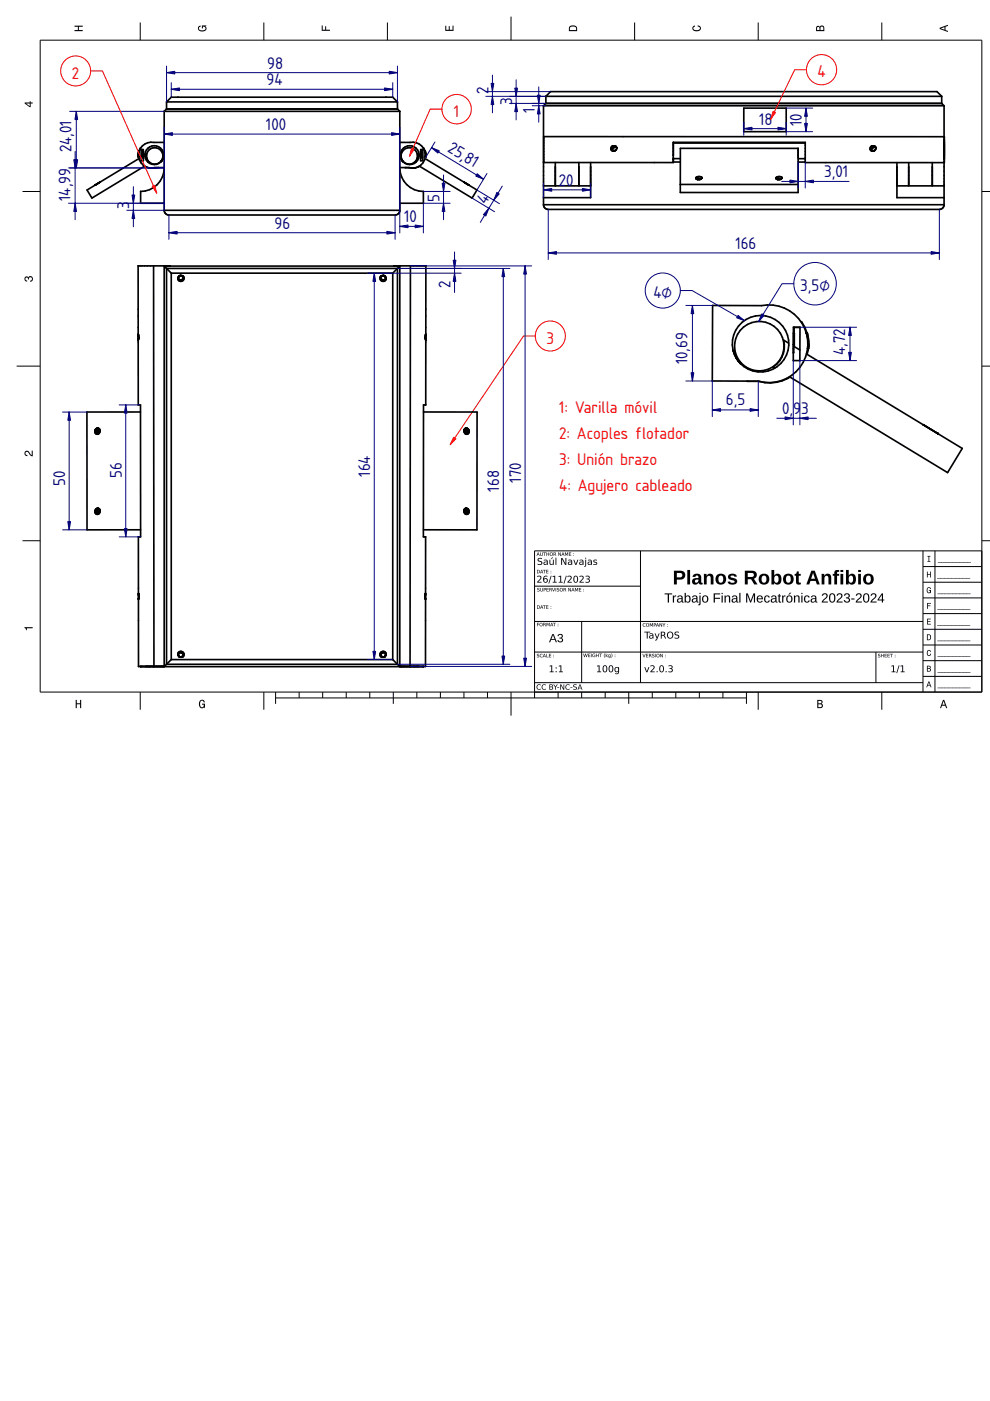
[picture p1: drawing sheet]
<svg xmlns="http://www.w3.org/2000/svg" width="210mm" height="297mm" viewBox="0 0 210 297" stroke-linecap="round" stroke-linejoin="round" font-family="sans-serif">
<defs><g id="words">
<g font-size="3.3" fill="#f00">
<text x="15.3" y="16.7">2</text>
<text x="173.3" y="16.4">4</text>
<text x="96.2" y="24.8">1</text>
<text x="115.9" y="72.9">3</text>
<text x="118.6" y="87.5">1: Varilla móvil</text>
<text x="118.6" y="93">2: Acoples flotador</text>
<text x="118.6" y="98.6">3: Unión brazo</text>
<text x="118.6" y="104.1">4: Agujero cableado</text>
</g>
<g font-size="3.3" fill="#00007f">
<text x="56.6" y="14.5">98</text>
<text x="56.5" y="18.1">94</text>
<text x="103.5" y="20" transform="rotate(-90 103.5 20)">2</text>
<text x="108.6" y="22.2" transform="rotate(-90 108.6 22.2)">3</text>
<text x="113.4" y="24" transform="rotate(-90 113.4 24)">1</text>
<text x="56.4" y="27.6">100</text>
<text x="160.9" y="26.4">18</text>
<text x="170" y="26.7" transform="rotate(-90 170 26.7)">10</text>
<text x="15.2" y="32.3" transform="rotate(-90 15.2 32.3)">24,01</text>
<text x="94.7" y="32.1" transform="rotate(31 94.7 32.1)">25,81</text>
<text x="118.5" y="39.4">20</text>
<text x="174.8" y="37.5">3,01</text>
<text x="14.9" y="42.6" transform="rotate(-90 14.9 42.6)">14,99</text>
<text x="27.4" y="44.4" transform="rotate(-90 27.4 44.4)">3</text>
<text x="85.7" y="47.1">10</text>
<text x="93.2" y="42.9" transform="rotate(-90 93.2 42.9)">5</text>
<text x="103" y="43.5" transform="rotate(-59 103 43.5)">4</text>
<text x="58.2" y="48.5">96</text>
<text x="155.9" y="52.8">166</text>
<text x="95.5" y="61.1" transform="rotate(-90 95.5 61.1)">2</text>
<text x="138.5" y="63.2">4⌀</text>
<text x="169.7" y="61.8">3,5⌀</text>
<text x="145.8" y="77.3" transform="rotate(-90 145.8 77.3)">10,69</text>
<text x="179.2" y="75.2" transform="rotate(-90 179.2 75.2)">4,72</text>
<text x="153.9" y="85.9">6,5</text>
<text x="165.9" y="87.7">0,</text>
<text x="168.2" y="87.7">9</text>
<text x="169.9" y="87.7">3</text>
<text x="25.8" y="101.2" transform="rotate(-90 25.8 101.2)">56</text>
<text x="78.5" y="101.1" transform="rotate(-90 78.5 101.1)">164</text>
<text x="13.8" y="103.1" transform="rotate(-90 13.8 103.1)">50</text>
<text x="105.9" y="104.2" transform="rotate(-90 105.9 104.2)">168</text>
<text x="110.5" y="102.3" transform="rotate(-90 110.5 102.3)">170</text>
</g>
</g></defs>
<g fill="none" stroke="#000" stroke-width=".21">
<path d="M8.5 8.5h199.7v138.2h-199.7zM29.7 4.8v3.7M55.9 4.8v3.7M82.1 4.8v3.7M108.3 3.5v5M134.6 4.8v3.7M160.8 4.8v3.7M187 4.8v3.7M59.8 33.1h.1M4.8 40.6h3.7M208.2 40.6h1.8M3.5 77.6h5"/>
<path d="M208.2 77.6h1.8M177.6 82.4h.1M4.8 114.6h3.7M135.8 116.8v27.9M195.7 116.8v29.9M198.2 116.8v29.9M208.2 114.6h1.8M208.2 116.8h-94.9v31.2M113.3 138.3h82.4M113.3 131.8h82.4M113.3 124.3h22.5M123.3 131.8v12.9"/>
<path d="M185.7 138.2v6.5M195.7 136.8h12.5M195.7 133.4h12.5M195.7 130.1h12.5M195.7 126.8h12.5M195.7 123.4h12.5M195.7 120.1h12.5M29.7 146.7v3.8M55.9 146.7v3.8M58.4 148h99.9M58.4 146.7v2.5M63.4 146.7v1.3"/>
<path d="M68.4 146.7v1.3M73.4 146.7v1.3M78.4 146.7v1.3M83.4 146.7v2.5M88.4 146.7v1.3M93.4 146.7v1.3M98.4 146.7v1.3M103.4 146.7v1.3M108.3 146.7v5M113.3 144.7h82.4M118.3 146.7v1.3M123.3 146.7v1.3"/>
<path d="M128.3 146.7v1.3M133.3 146.7v2.5M138.3 146.7v1.3M143.3 146.7v1.3M148.3 146.7v1.3M153.3 146.7v1.3M158.3 146.7v2.5M160.8 146.7v3.8M187 146.7v3.8M195.7 143.4h12.5M195.7 140.1h12.5"/>
</g>
<g fill="#000">
<path d="M15.8 5.4h1.7v.3h-.8v.7h.8v.2h-1.7v-.2h.7v-.7h-.7z" fill-rule="evenodd"/>
<path d="M42.1 5.6l.4-.2v.3l-.3 .2a.73 .73 0 0 0 .6 .6 .73 .73 0 0 0 .8-.5l-.2-.3-.4-.1v.4h-.2v-.6h.9l-.2 .2 .3 .3a.92 .92 0 0 1-.9 .8 .92 .92 0 0 1-.9-.7z" fill-rule="evenodd"/>
<path d="M68.2 5.4h.2v.9h.5v-.7h.3v.7h.8v.2h-1.8z" fill-rule="evenodd"/>
<path d="M94.4 5.5h.2v.8h.5v-.8h.3v.8h.5v-.9h.3v1.2h-1.8z" fill-rule="evenodd"/>
<path d="M120.8 5.5l-.2 .4v.7h1.8v-.6a.96 .96 0 0 0-1.6-.5zM121 5.7h1l.2 .7h-1.4z" fill-rule="evenodd"/>
<path d="M146.9 5.6l.5-.2v.2l-.4 .3a.73 .73 0 0 0 .7 .6 .73 .73 0 0 0 .7-.5l-.1-.3-.4-.1v-.2a.62 .62 0 0 1 .7 .5 .62 .62 0 0 1-.5 .7 .82 .82 0 0 1-.9 0 .82 .82 0 0 1-.4-.8z" fill-rule="evenodd"/>
<path d="M173.1 5.6l-.1 1h1.8v-.7a.49 .49 0 0 0-.4-.5 .49 .49 0 0 0-.6 .3l-.2-.2zM173.3 5.8h.4l.1 .6h-.6zM174 5.7h.5l.1 .7h-.6z" fill-rule="evenodd"/>
<path d="M199.2 5.9v.3l1.8 .6v-.2l-.5-.2v-.7l.5-.2v-.2zM199.5 6l.8-.2v.5z" fill-rule="evenodd"/>
<path d="M5.2 21.7v.3l1.1 .7h.2v-.7h.4v-.3h-.4v-.2h-.2v.2zM5.5 22h.8v.5z" fill-rule="evenodd"/>
<path d="M5.3 58.7a.43 .43 0 0 1 .7 .1 .59 .59 0 0 1 1 .1 .59 .59 0 0 1-.6 .8v-.2a.36 .36 0 0 0 .4-.3 .36 .36 0 0 0-.4-.4 .36 .36 0 0 0-.3 .5h-.2a.31 .31 0 0 0-.2-.4 .31 .31 0 0 0-.4 .2 .31 .31 0 0 0 .3 .4h.2l-.1 .2a.58 .58 0 0 1-.5-.3 .58 .58 0 0 1 .1-.7z" fill-rule="evenodd"/>
<path d="M5.3 95.7l.2-.1a1.06 1.06 0 0 1 1.1 .8l.1 .1v-.9h.2v1.2a1.69 1.69 0 0 1-1.1-1 .35 .35 0 0 0-.4 .3 .35 .35 0 0 0 .4 .4v.2a.6 .6 0 0 1-.6-.3 .6 .6 0 0 1 .1-.7z" fill-rule="evenodd"/>
<path d="M196.6 117.9h.7v.1h-.3v1h.3v.1h-.7v-.1h.3v-1h-.3z" fill-rule="evenodd"/>
<path d="M5.2 133h1.7v.2h-1.2v.4h-.2z" fill-rule="evenodd"/>
<path d="M196.5 121.2h.2v.5h.5v-.5h.2v1.2h-.2v-.6h-.5v.6h-.2z" fill-rule="evenodd"/>
<path d="M196.6 131.2h.7v.1h-.6v.4h.6v.1h-.6v.5h.7v.1h-.8z" fill-rule="evenodd"/>
<path d="M196.6 127.8h.8v.2h-.7v.4h.6v.1h-.6v.6h-.1z" fill-rule="evenodd"/>
<path d="M196.5 134.5v1.2h.4a.64 .64 0 0 0 .5-.6 .64 .64 0 0 0-.5-.6zM196.7 134.6a.48 .48 0 0 1 .5 .5 .48 .48 0 0 1-.5 .5z" fill-rule="evenodd"/>
<path d="M196.6 138l.5-.2 .3 .4-.4-.2a.5 .5 0 0 0-.3 .4 .5 .5 0 0 0 .4 .5l.1-.3h.2l-.3 .5a.63 .63 0 0 1-.6-.4 .63 .63 0 0 1 .1-.7z" fill-rule="evenodd"/>
<path d="M196.6 124.7l.5-.2 .3 .4-.4-.3a.5 .5 0 0 0-.4 .5 .5 .5 0 0 0 .5 .5l.1-.4h-.3v-.1h.5v.7l-.1-.2-.2 .1a.62 .62 0 0 1-.7-.3 .62 .62 0 0 1 .2-.7z" fill-rule="evenodd"/>
<path d="M16 148.4h.3v.7h.7v-.7h.2v1.7h-.2v-.8h-.7v.8h-.3z" fill-rule="evenodd"/>
<path d="M42.4 148.6a.6 .6 0 0 1 .6-.2 .6 .6 0 0 1 .4 .5h-.2l-.2-.3a.73 .73 0 0 0-.6 .6 .73 .73 0 0 0 .4 .8l.3-.2 .1-.4h-.4v-.2h.7v.9l-.2-.2-.3 .3a.84 .84 0 0 1-.8-1.3z" fill-rule="evenodd"/>
<path d="M173.3 148.4v1.7h.6a.49 .49 0 0 0 .6-.3 .49 .49 0 0 0-.3-.6l.2-.4a.43 .43 0 0 0-.5-.4zM173.5 148.6h.4a.26 .26 0 0 1 .3 .3 .26 .26 0 0 1-.3 .2h-.4zM173.5 149.3h.4a.3 .3 0 0 1 .3 .3 .3 .3 0 0 1-.3 .3h-.4z" fill-rule="evenodd"/>
<path d="M196.9 144.5l-.5 1.2h.2l.1-.3h.5l.1 .3h.2l-.5-1.2zM196.9 144.7l.2 .5h-.3z" fill-rule="evenodd"/>
<path d="M196.5 141.1v1.3h.5a.35 .35 0 0 0 .4-.3 .35 .35 0 0 0-.2-.4l.1-.2-.1-.3zM196.7 141.3h.3a.19 .19 0 0 1 .2 .2 .19 .19 0 0 1-.3 .2h-.2zM196.7 141.8h.3a.22 .22 0 0 1 .2 .2 .22 .22 0 0 1-.2 .2h-.3z" fill-rule="evenodd"/>
<path d="M199.9 148.4l-.6 1.7h.2l.2-.5h.7l.2 .5h.2l-.6-1.7zM200.1 148.6l.2 .8h-.5z" fill-rule="evenodd"/>
</g>
<g fill="#000">
<path d="M114.1 117.2l-.1 .4h.2zM114 117.1l.4 .7-.1-.1h-.4l-.1 .1zM114.5 117.1l.1 .5a.18 .18 0 0 0 .2 .2 .18 .18 0 0 0 .2-.2l.1-.5v.5a.28 .28 0 0 1-.3 .3 .28 .28 0 0 1-.3-.3zM115.2 117.1h.6l-.3 .1v.6l-.1-.6zM115.9 117.1l.1 .3h.3l.1-.3v.7l-.1-.3h-.3l-.1 .3zM116.6 117.5a.3 .3 0 0 0 .6 0 .3 .3 0 0 0-.6 0zM116.5 117.5a.36 .36 0 0 1 .7 0 .36 .36 0 0 1-.7 0zM117.4 117.1h.2a.2 .2 0 0 1 .2 .2 .2 .2 0 0 1-.1 .2l.2 .3-.3-.3-.2 .3zM117.5 117.2v.3l.2-.1v-.2zM118.4 117.1l.4 .6 .1-.6v.7l-.4-.6-.1 .6zM119.4 117.2l-.2 .4h.3zM119.3 117.1l.4 .7-.2-.1h-.3l-.2 .1zM119.8 117.1h.1l.2 .5 .2-.5h.1v.7v-.6l-.2 .5-.3-.5-.1 .6zM120.6 117.1h.5l-.4 .1v.2h.4l-.4 .1v.3h.4h-.5zM121.6 117.7l.1 .1zM121.6 117.3l.1 .2z"/>
<path d="M114.1 117.2l-.1 .4h.2zM114.1 117.2l.1 .4h-.2zM114 117.1l.4 .8-.1-.2h-.4l-.1 .2zM114 117.1l-.2 .7 .1-.1h.4l.1 .1zM114.5 117.1l.1 .5a.18 .18 0 0 0 .2 .2 .18 .18 0 0 0 .2-.2l.1-.5v.5a.28 .28 0 0 1-.3 .3 .28 .28 0 0 1-.3-.3zM114.5 117.1v.5a.27 .27 0 0 0 .3 .3 .27 .27 0 0 0 .3-.3v-.5l-.1 .5a.19 .19 0 0 1-.2 .2 .19 .19 0 0 1-.2-.2zM115.2 117.1h.6l-.3 .1v.7h-.1v-.7zM115.2 117.1l.2 .1 .1 .6v-.6l.3-.1zM115.9 117.1l.1 .3h.3l.1-.3v.8l-.1-.4h-.3l-.1 .4zM115.9 117.1v.7l.1-.3h.3l.1 .3v-.7l-.1 .3h-.3zM116.6 117.5a.3 .3 0 0 0 .6 0 .3 .3 0 0 0-.6 0zM116.6 117.5a.3 .3 0 0 1 .6 0 .3 .3 0 0 1-.6 0zM116.5 117.5a.37 .37 0 0 1 .7 0 .37 .37 0 0 1-.7 0zM116.5 117.5a.4 .4 0 0 0 .8 0 .4 .4 0 0 0-.8 0zM117.4 117.1h.2a.21 .21 0 0 1 .2 .2 .21 .21 0 0 1-.1 .2l.2 .4-.4-.4-.1 .4zM117.4 117.1v.7l.1-.3 .4 .3-.2-.3a.2 .2 0 0 0 .1-.2 .2 .2 0 0 0-.2-.2zM117.5 117.2v.3l.2-.1v-.2zM117.5 117.2h.2v.2l-.2 .1zM118.4 117.1h.1l.3 .6 .1-.6v.8h-.1l-.3-.7-.1 .7zM118.4 117.1v.7l.1-.6 .4 .6v-.7l-.1 .6zM119.3 117.2l-.1 .4h.3zM119.4 117.2l.1 .4h-.3zM119.3 117.1l.4 .8-.2-.2h-.3l-.2 .2zM119.3 117.1l-.3 .7 .2-.1h.3l.2 .1zM119.8 117.1h.1l.2 .5 .2-.5h.2v.8l-.2-.7-.1 .5-.3-.5-.1 .7zM119.8 117.1v.7l.1-.6 .2 .5 .3-.5v.6v-.7h-.1l-.2 .5-.2-.5zM120.6 117.1h.5l-.4 .1v.2h.4l-.4 .1v.3l.4 .1h-.5zM120.6 117.1v.7h.5h-.4v-.3h.4l-.4-.1v-.2l.4-.1zM121.6 117.7l.1 .2zM121.6 117.7l.1 .1zM121.6 117.3l.1 .2zM121.6 117.3l.1 .2z"/>
<path d="M114.1 118.4l.6-.1 .2 .1v.1a.34 .34 0 0 0-.5-.1 .34 .34 0 0 0-.1 .5 .52 .52 0 0 1 .7 .6 .52 .52 0 0 1-.9 .2l-.1-.2a.37 .37 0 0 0 .5 .2 .37 .37 0 0 0 .1-.5 .48 .48 0 0 1-.5-.2 .48 .48 0 0 1 0-.6zM115.5 119.3h-.1a.26 .26 0 0 0 .2 .4 .26 .26 0 0 0 .3-.3l.1-.2zM115.3 118.7a.55 .55 0 0 1 .8 .4v.7h-.1v-.2a.38 .38 0 0 1-.5 .2 .38 .38 0 0 1-.3-.5 .38 .38 0 0 1 .5-.2h.3a.38 .38 0 0 0-.3-.3 .38 .38 0 0 0-.4 .1zM116.5 118.7h.2v.6a.28 .28 0 0 0 .3 .3 .28 .28 0 0 0 .2-.3v-.6h.2v1.1h-.2v-.2a.4 .4 0 0 1-.4 .2 .4 .4 0 0 1-.3-.5zM117.1 118.2h.2l-.5 .3zM117.8 118.2h.2v1.6h-.2zM119 118.3h.2l.7 1.2v-1.2h.2v1.5h-.3l-.6-1.3v1.3h-.2zM120.7 119.3h-.1a.26 .26 0 0 0 .2 .4 .26 .26 0 0 0 .3-.3v-.2zM120.5 118.7a.55 .55 0 0 1 .8 .4v.7h-.2v-.2a.38 .38 0 0 1-.5 .2 .38 .38 0 0 1-.2-.5 .38 .38 0 0 1 .5-.2h.2a.38 .38 0 0 0-.2-.3 .38 .38 0 0 0-.4 .1zM121.6 118.7h.1l.4 .9 .3-.9h.2l-.4 1.1h-.2zM123.1 119.3h-.1a.26 .26 0 0 0 .2 .4 .26 .26 0 0 0 .3-.3v-.2zM122.9 118.7a.55 .55 0 0 1 .8 .4v.7h-.2v-.2a.38 .38 0 0 1-.4 .2 .38 .38 0 0 1-.3-.5 .38 .38 0 0 1 .5-.2h.2a.38 .38 0 0 0-.2-.3 .38 .38 0 0 0-.4 .1zM124.1 118.7h.2v1.3l-.4 .2 .2-.3zM124.1 118.2h.2v.3h-.2zM124.8 119.3a.26 .26 0 0 0 .2 .4 .26 .26 0 0 0 .3-.3v-.2zM124.7 118.7a.55 .55 0 0 1 .8 .4v.7h-.2v-.2a.38 .38 0 0 1-.5 .2 .38 .38 0 0 1-.2-.5 .38 .38 0 0 1 .5-.2h.2a.38 .38 0 0 0-.3-.3 .38 .38 0 0 0-.3 .1zM125.9 118.7h.5h.2l-.1 .1a.27 .27 0 0 0-.3 0 .27 .27 0 0 0-.2 .3 .4 .4 0 0 1 .5 .1 .4 .4 0 0 1-.1 .6l-.6-.1v-.2l.1 .1a.28 .28 0 0 0 .3 .1 .28 .28 0 0 0 .2-.3 .44 .44 0 0 1-.5-.2 .44 .44 0 0 1 0-.5z"/>
<path d="M114.1 118.4l.2-.1a.39 .39 0 0 1 .6 .3 .34 .34 0 0 0-.5-.2 .34 .34 0 0 0-.1 .5h.3a.47 .47 0 0 1 .3 .7 .47 .47 0 0 1-.7 .2l-.2-.1v-.2a.37 .37 0 0 0 .5 .2 .37 .37 0 0 0 .1-.5l-.1-.1a.43 .43 0 0 1-.5-.2 .43 .43 0 0 1 .1-.5zM114.1 118.4l-.1 .4 .4 .3a.3 .3 0 0 1 .4 .3 .3 .3 0 0 1-.5 .2l-.3-.1v.2a.53 .53 0 0 0 .7 0 .53 .53 0 0 0 .1-.7l-.6-.2a.37 .37 0 0 1 .2-.4 .37 .37 0 0 1 .5 .1v-.1l-.2-.1zM115.5 119.3h-.1a.26 .26 0 0 0 .2 .4 .26 .26 0 0 0 .3-.3l.1-.2zM115.5 119.3l.5-.1a.3 .3 0 0 1-.2 .4 .3 .3 0 0 1-.4-.2zM115.3 118.7a.56 .56 0 0 1 .8 .4v.7h-.1v-.2a.39 .39 0 0 1-.5 .2 .39 .39 0 0 1-.3-.5 .39 .39 0 0 1 .5-.2h.3a.38 .38 0 0 0-.3-.3 .38 .38 0 0 0-.4 .1zM115.3 118.7v.2a.38 .38 0 0 1 .4-.1 .38 .38 0 0 1 .3 .3 .46 .46 0 0 0-.6 0 .46 .46 0 0 0-.1 .6l.4 .1 .3-.2v.2h.1v-.7a.55 .55 0 0 0-.8-.4zM116.5 118.7h.2v.6a.28 .28 0 0 0 .3 .3 .28 .28 0 0 0 .2-.3v-.6h.2v1.1h-.2v-.2a.4 .4 0 0 1-.4 .2 .4 .4 0 0 1-.3-.5zM116.5 118.7v.6a.4 .4 0 0 0 .3 .5 .4 .4 0 0 0 .4-.2v.2h.2v-1.1h-.2v.6a.28 .28 0 0 1-.2 .3 .28 .28 0 0 1-.3-.3v-.6zM117.1 118.2h.2l-.5 .3zM117.1 118.2l-.3 .3 .5-.3zM117.8 118.2h.2v1.6h-.2zM117.8 118.2v1.6h.2v-1.6zM119 118.3h.2l.7 1.2v-1.2h.2v1.5h-.3l-.6-1.3v1.3h-.2zM119 118.3v1.5h.2v-1.3l.6 1.3h.3v-1.5h-.2v1.2l-.7-1.2zM120.7 119.3h-.1a.26 .26 0 0 0 .2 .4 .26 .26 0 0 0 .3-.3v-.2zM120.7 119.3l.4-.1a.3 .3 0 0 1-.1 .4 .3 .3 0 0 1-.4-.2zM120.5 118.7a.56 .56 0 0 1 .8 .4v.7h-.2v-.2a.39 .39 0 0 1-.5 .2 .39 .39 0 0 1-.2-.5 .39 .39 0 0 1 .5-.2h.2a.38 .38 0 0 0-.2-.3 .38 .38 0 0 0-.4 .1zM120.5 118.7v.2a.38 .38 0 0 1 .4-.1 .38 .38 0 0 1 .2 .3 .46 .46 0 0 0-.5 0 .46 .46 0 0 0-.1 .6l.4 .1 .2-.2v.2h.2v-.7a.55 .55 0 0 0-.8-.4zM121.6 118.7h.1l.4 .9 .3-.9h.2l-.4 1.1h-.2zM121.6 118.7l.4 1.1h.2l.4-1.1h-.2l-.3 .9-.4-.9zM123.1 119.3h-.1a.26 .26 0 0 0 .2 .4 .26 .26 0 0 0 .3-.3v-.2zM123.1 119.3l.4-.1a.3 .3 0 0 1-.1 .4 .3 .3 0 0 1-.4-.2zM122.9 118.7a.56 .56 0 0 1 .8 .4v.7h-.2v-.2a.39 .39 0 0 1-.4 .2 .39 .39 0 0 1-.3-.5 .39 .39 0 0 1 .5-.2h.2a.38 .38 0 0 0-.2-.3 .38 .38 0 0 0-.4 .1zM122.9 118.7v.2a.38 .38 0 0 1 .4-.1 .38 .38 0 0 1 .2 .3 .46 .46 0 0 0-.5 0 .46 .46 0 0 0-.1 .6l.4 .1 .2-.2v.2h.2v-.7a.55 .55 0 0 0-.8-.4zM124.1 118.7h.2v1.3l-.4 .2 .2-.3zM124.1 118.7v1.2l-.2 .3 .4-.2v-1.3zM124.1 118.2h.2v.3h-.2zM124.1 118.2v.3h.2v-.3zM124.8 119.3a.26 .26 0 0 0 .2 .4 .26 .26 0 0 0 .3-.3v-.2zM124.8 119.3l.5-.1a.3 .3 0 0 1-.1 .4 .3 .3 0 0 1-.4-.2zM124.7 118.7a.56 .56 0 0 1 .8 .4v.7h-.2v-.2a.39 .39 0 0 1-.5 .2 .39 .39 0 0 1-.2-.5 .39 .39 0 0 1 .5-.2h.2a.38 .38 0 0 0-.3-.3 .38 .38 0 0 0-.3 .1zM124.7 118.7v.2a.38 .38 0 0 1 .3-.1 .38 .38 0 0 1 .3 .3 .46 .46 0 0 0-.6 0 .46 .46 0 0 0 0 .6l.4 .1 .2-.2v.2h.2v-.7a.55 .55 0 0 0-.8-.4zM125.9 118.7h.5h.2l-.1 .1a.27 .27 0 0 0-.3 0 .27 .27 0 0 0-.2 .3h.3a.34 .34 0 0 1 .3 .4 .34 .34 0 0 1-.4 .3l-.4-.1v-.2l.1 .1a.28 .28 0 0 0 .3 .1 .28 .28 0 0 0 .2-.3l-.5-.2zM125.9 118.7v.5l.5 .2a.32 .32 0 0 1-.2 .3 .32 .32 0 0 1-.4-.2v.2a.42 .42 0 0 0 .6 .1 .42 .42 0 0 0 0-.6l-.4-.2a.33 .33 0 0 1 .2-.2 .33 .33 0 0 1 .4 .1l-.2-.2z"/>
<path d="M198.9 119.2h.8v.1h-.8zM199.6 119.2h.8v.1h-.8zM200.4 119.2h.8v.1h-.8zM201.2 119.2h.8v.1h-.8zM202 119.2h.8v.1h-.8zM202.7 119.2h.8v.1h-.8zM203.5 119.2h.8v.1h-.8zM204.3 119.2h.8v.1h-.8zM205.1 119.2h.8v.1h-.8z"/>
<path d="M198.9 119.2h.8v.1h-.8zM198.9 119.2v.1h.8v-.1zM199.6 119.2h.8v.1h-.8zM199.6 119.2v.1h.8v-.1zM200.4 119.2h.8v.1h-.8zM200.4 119.2v.1h.8v-.1zM201.2 119.2h.8v.1h-.8zM201.2 119.2v.1h.8v-.1zM202 119.2h.8v.1h-.8zM202 119.2v.1h.8v-.1zM202.7 119.2h.8v.1h-.8zM202.7 119.2v.1h.8v-.1zM203.5 119.2h.8v.1h-.8zM203.5 119.2v.1h.8v-.1zM204.3 119.2h.8v.1h-.8zM204.3 119.2v.1h.8v-.1zM205.1 119.2h.8v.1h-.8zM205.1 119.2v.1h.8v-.1z"/>
<path d="M113.9 132.1h.4h-.3v.2h.2l-.2 .1v.4zM114.5 132.4a.28 .28 0 0 0 .5 0 .28 .28 0 0 0-.5 0zM114.3 132.4a.4 .4 0 0 1 .8 0 .4 .4 0 0 1-.8 0zM115.2 132.1h.2a.2 .2 0 0 1 .3 .1 .2 .2 0 0 1-.2 .2l.3 .4-.4-.3-.2 .3zM115.3 132.1v.3h.2v-.2zM115.9 132.1h.1l.2 .4 .2-.4h.1v.7l-.1-.7-.1 .5-.3-.5-.1 .7zM117 132.2l-.2 .3h.3zM116.9 132.1l.4 .7-.2-.2h-.3l-.2 .2zM117.2 132.1h.6h-.2v.7l-.1-.7zM118.3 132.7l.1 .1zM118.3 132.3l.1 .1z"/>
<path d="M113.9 132h.4l-.3 .1v.2h.2l-.2 .1v.4zM113.9 132.1l.1 .7-.1-.4 .3-.1-.3 .1v-.3h.4zM114.5 132.4a.27 .27 0 0 0 .5 0 .27 .27 0 0 0-.5 0zM114.4 132.4a.3 .3 0 0 1 .6 0 .3 .3 0 0 1-.6 0zM114.3 132.4a.4 .4 0 0 1 .8 0 .4 .4 0 0 1-.8 0zM114.4 132.4a.36 .36 0 0 0 .7 0 .36 .36 0 0 0-.7 0zM115.2 132h.2a.21 .21 0 0 1 .3 .2 .21 .21 0 0 1-.2 .2l.3 .4-.5-.3-.1 .3zM115.2 132.1v.7l.1-.3 .5 .3-.3-.4a.2 .2 0 0 0 .2-.2 .2 .2 0 0 0-.3-.1zM115.3 132.1v.3h.2v-.2zM115.3 132.1l.2 .1v.2h-.2zM115.9 132h.1l.2 .5 .2-.5h.1v.8l-.1-.7-.1 .5-.3-.5-.1 .7zM115.9 132.1v.7l.1-.7 .2 .5 .3-.5v.7v-.7h-.1l-.2 .5-.2-.5zM117 132.2l-.2 .3h.3zM117 132.1l.1 .4h-.3zM116.9 132l.4 .8-.2-.2h-.3l-.2 .2zM116.9 132.1l-.3 .7 .2-.2h.3l.2 .2zM117.2 132h.6l-.2 .1v.7h-.1v-.7zM117.2 132.1h.3l.1 .7v-.7h.2zM118.3 132.6l.1 .2zM118.3 132.7l.1 .1zM118.3 132.3l.1 .1zM118.3 132.3l.1 .1z"/>
<path d="M114 120.9v.6a.3 .3 0 0 0 .4-.3 .3 .3 0 0 0-.4-.3zM113.9 120.8a.41 .41 0 0 1 .6 .4 .41 .41 0 0 1-.6 .3zM114.8 120.9l-.1 .4h.3zM114.8 120.8l.4 .7-.2-.1h-.3l-.2 .1zM115.1 120.8h.6l-.2 .1v.6l-.1-.6zM115.8 120.8h.5l-.4 .1v.2h.3l-.3 .1v.3h.4h-.5zM116.8 121.4l.1 .1zM116.8 121l.1 .2z"/>
<path d="M114 128.4v.6a.3 .3 0 0 0 .4-.3 .3 .3 0 0 0-.4-.3zM113.9 128.4a.41 .41 0 0 1 .6 .3 .41 .41 0 0 1-.6 .4zM114.8 128.4l-.1 .4h.3zM114.8 128.4l.4 .7-.2-.2h-.3l-.2 .2zM115.1 128.4h.6h-.2v.7l-.1-.7zM115.8 128.4h.5h-.4v.2h.3l-.3 .1v.3l.4 .1h-.5zM116.8 128.9l.1 .2zM116.8 128.6l.1 .1z"/>
<path d="M114 120.9v.6a.29 .29 0 0 0 .4-.3 .29 .29 0 0 0-.4-.3zM114 120.9a.3 .3 0 0 1 .4 .3 .3 .3 0 0 1-.4 .3zM113.9 120.8a.41 .41 0 0 1 .6 .4 .41 .41 0 0 1-.6 .3zM113.9 120.8v.7a.4 .4 0 0 0 .6-.3 .4 .4 0 0 0-.6-.4zM114.8 120.9l-.1 .4h.3zM114.8 120.9l.2 .4h-.3zM114.8 120.8l.4 .8-.2-.2h-.3l-.2 .2zM114.8 120.8l-.3 .7 .2-.1h.3l.2 .1zM115.1 120.8h.6l-.2 .1v.7h-.1v-.7zM115.1 120.8l.3 .1 .1 .6-.1-.6 .3-.1zM115.8 120.8h.5l-.4 .1v.2h.3l-.3 .1v.3l.4 .1h-.5zM115.8 120.8v.7h.5h-.4v-.3h.3l-.3-.1v-.2l.4-.1zM116.8 121.4l.1 .2zM116.8 121.4l.1 .1zM116.8 121l.1 .2zM116.8 121l.1 .2z"/>
<path d="M114 128.4v.6a.29 .29 0 0 0 .4-.3 .29 .29 0 0 0-.4-.3zM114 128.4a.3 .3 0 0 1 .4 .3 .3 .3 0 0 1-.4 .3zM113.9 128.3a.41 .41 0 0 1 .6 .4 .41 .41 0 0 1-.6 .4zM113.9 128.4v.7a.4 .4 0 0 0 .6-.4 .4 .4 0 0 0-.6-.3zM114.8 128.5l-.1 .3h.3zM114.8 128.4l.2 .4h-.3zM114.8 128.3l.4 .8-.2-.2h-.3l-.2 .2zM114.8 128.4l-.3 .7 .2-.2h.3l.2 .2zM115.1 128.3h.6l-.2 .1v.7h-.1v-.7zM115.1 128.4h.3l.1 .7-.1-.7h.3zM115.8 128.3h.5l-.4 .1v.2h.3l-.3 .1v.3l.4 .1h-.5zM115.8 128.4v.7h.5l-.4-.1v-.3h.3h-.3v-.3h.4zM116.8 128.9l.1 .2zM116.8 128.9l.1 .2zM116.8 128.6l.1 .1zM116.8 128.6l.1 .1z"/>
<path d="M113.9 122.1a.55 .55 0 0 1 .9 .2 .55 .55 0 0 1-.4 .8l-.3 .3h.7v.1h-.9l.3-.4a.49 .49 0 0 0 .2-.9l-.5 .1zM115.4 123.1a.33 .33 0 0 0 .6 0 .33 .33 0 0 0-.6 0zM115.3 122.3a.41 .41 0 0 1 .4-.3 .41 .41 0 0 1 .4 .3 .47 .47 0 0 0-.5 0 .47 .47 0 0 0-.3 .4 .5 .5 0 0 1 .8 .3 .5 .5 0 0 1-.4 .6 .5 .5 0 0 1-.5-.6zM116.8 122.1h.1l-.5 1.6h-.1zM117.2 122.1h.5v1.3h.3v.1h-.8v-.1h.3v-1.1h-.3zM118.4 122.1h.6v1.3h.3v.1h-.8v-.1h.3v-1.1h-.4zM120 122.1h.2l-.5 1.6h-.2zM120.3 122.1a.55 .55 0 0 1 .9 .2 .55 .55 0 0 1-.4 .8l-.3 .3h.7v.1h-.9l.3-.4a.49 .49 0 0 0 .2-.9l-.5 .1zM121.9 122.2a.84 .84 0 0 0 .2 1.2 .74 .74 0 0 0 0-1.2zM121.8 122.1a.54 .54 0 0 1 .6 .1 .54 .54 0 0 1 .2 .6 .54 .54 0 0 1-.5 .8 .54 .54 0 0 1-.5-.8zM122.9 122.1a.55 .55 0 0 1 .8 .2 .55 .55 0 0 1-.3 .8l-.3 .3h.7v.1h-1l.4-.4a.49 .49 0 0 0 .2-.9l-.5 .1zM124.2 122.1a.47 .47 0 0 1 .6 0 .47 .47 0 0 1 .1 .6h-.1a.48 .48 0 0 1 .1 .7 .48 .48 0 0 1-.7 .1l-.1-.2a.36 .36 0 0 0 .6 .1 .36 .36 0 0 0 0-.5l-.3-.1v-.1h.2a.24 .24 0 0 0 .3-.3 .24 .24 0 0 0-.4-.2l-.3 .1z"/>
<path d="M113.9 122.1a.56 .56 0 0 1 .9 .2 .56 .56 0 0 1-.4 .8l-.3 .3h.7v.1h-.9l.3-.4a.49 .49 0 0 0 .2-.9l-.5 .1zM113.9 122.1v.2a.37 .37 0 0 1 .6-.1 .37 .37 0 0 1-.1 .6l-.5 .7h.9v-.1h-.7l.5-.6a.5 .5 0 0 0 0-.7 .5 .5 0 0 0-.7 0zM115.4 123.1a.32 .32 0 0 0 .6 0 .32 .32 0 0 0-.6 0zM115.3 123.1a.35 .35 0 0 1 .7 0 .35 .35 0 0 1-.7 0zM115.3 122.3l.4-.3 .4 .1v.2a.47 .47 0 0 0-.5 0 .47 .47 0 0 0-.3 .4 .51 .51 0 0 1 .8 .3 .51 .51 0 0 1-.4 .6 .51 .51 0 0 1-.5-.6zM115.3 122.3a.69 .69 0 0 0-.1 .8 .69 .69 0 0 0 .8 .3 .48 .48 0 0 0 0-.7 .48 .48 0 0 0-.7 .1 .47 .47 0 0 1 .2-.5 .47 .47 0 0 1 .6 0v-.2h-.4zM116.8 122.1h.1l-.5 1.6h-.1zM116.8 122.1l-.5 1.6h.1l.5-1.6zM117.2 122.1h.5v1.3h.3v.1h-.8v-.1h.3v-1.1h-.3zM117.2 122.1v.2h.3v1.1h-.3v.1h.8v-.1h-.3v-1.3zM118.4 122.1h.6v1.3h.3v.1h-.8v-.1h.3v-1.1h-.4zM118.4 122.1v.2h.4v1.1h-.3v.1h.8v-.1h-.3v-1.3zM120 122.1h.2l-.5 1.6h-.2zM120 122.1l-.5 1.6h.2l.5-1.6zM120.3 122.1a.56 .56 0 0 1 .9 .2 .56 .56 0 0 1-.4 .8l-.3 .3h.7v.1h-.9l.3-.4a.49 .49 0 0 0 .2-.9l-.5 .1zM120.3 122.1v.2a.37 .37 0 0 1 .6-.1 .37 .37 0 0 1 0 .6l-.6 .7h.9v-.1h-.7l.6-.6a.5 .5 0 0 0-.1-.7 .5 .5 0 0 0-.7 0zM121.9 122.2a.84 .84 0 0 0 .2 1.2 .74 .74 0 0 0 0-1.2zM121.9 122.2a.6 .6 0 0 1 .5 .4 .6 .6 0 0 1-.1 .7l-.1 .1a.6 .6 0 0 1-.5-.4 .6 .6 0 0 1 .1-.6zM121.8 122.1a.54 .54 0 0 1 .6 .1 .54 .54 0 0 1 .2 .6 .55 .55 0 0 1-.5 .8 .55 .55 0 0 1-.5-.8zM121.8 122.1a.73 .73 0 0 0-.3 .9 .73 .73 0 0 0 .8 .5 .73 .73 0 0 0 .3-.9 .73 .73 0 0 0-.8-.5zM122.9 122.1a.56 .56 0 0 1 .8 .2 .56 .56 0 0 1-.3 .8l-.3 .3h.7v.1h-1l.4-.4a.49 .49 0 0 0 .2-.9l-.5 .1zM122.9 122.1v.2a.37 .37 0 0 1 .5-.1 .37 .37 0 0 1 0 .6l-.6 .7h1v-.1h-.7l.5-.6a.5 .5 0 0 0 0-.7 .5 .5 0 0 0-.7 0zM124.2 122.1a.47 .47 0 0 1 .6 0 .47 .47 0 0 1 .1 .6h-.1a.39 .39 0 0 1 .3 .4 .39 .39 0 0 1-.3 .4h-.1a.35 .35 0 0 1-.6-.2 .36 .36 0 0 0 .6 .1 .36 .36 0 0 0 0-.5l-.3-.1v-.1h.2a.24 .24 0 0 0 .2-.3 .24 .24 0 0 0-.3-.2l-.3 .1zM124.2 122.1l.1 .2a.29 .29 0 0 1 .4-.1 .29 .29 0 0 1 0 .5h-.3v.1a.33 .33 0 0 1 .5 .3 .33 .33 0 0 1-.5 .3l-.3-.1 .1 .2a.48 .48 0 0 0 .7-.1 .48 .48 0 0 0-.1-.7 .36 .36 0 0 0 .2-.4 .36 .36 0 0 0-.4-.2z"/>
<path d="M113.9 138.7h.4l-.4 .2a.29 .29 0 0 1 .4 .3 .29 .29 0 0 1-.5 .1h.4v-.2a.24 .24 0 0 1-.3-.1 .24 .24 0 0 1 0-.3zM114.5 138.7l.4-.1 .1 .2a.28 .28 0 0 0-.4 0 .28 .28 0 0 0 0 .4 .28 .28 0 0 0 .4 0 .35 .35 0 0 1-.5 .1 .35 .35 0 0 1 0-.6zM115.4 138.7l-.1 .4h.2zM115.4 138.6l.3 .8-.1-.2h-.3l-.2 .2zM115.8 138.6l.1 .7 .4 .1h-.5zM116.4 138.6h.5l-.4 .1v.2h.3l-.3 .1v.3l.4 .1h-.5zM117.4 139.2l.1 .2zM117.4 138.8l.1 .2z"/>
<path d="M113.9 138.7h.4l-.4 .1 .2 .1a.23 .23 0 0 1 .2 .3 .23 .23 0 0 1-.3 .2l-.2-.2h.4l-.3-.2zM113.9 138.7v.3l.3 .2-.1 .1-.3-.1 .2 .2a.23 .23 0 0 0 .3-.1 .23 .23 0 0 0-.1-.3l-.3-.2 .4-.1zM114.5 138.7l.4-.1 .1 .2a.28 .28 0 0 0-.4 0 .28 .28 0 0 0 0 .4 .28 .28 0 0 0 .4 0v.1a.38 .38 0 0 1-.5-.1 .38 .38 0 0 1 0-.5zM114.5 139a.35 .35 0 0 0 .7 0 .35 .35 0 0 0-.7 0zM115.4 138.7l-.1 .4h.2zM115.4 138.7l.2 .4h-.3zM115.4 138.6l.4 .8-.2-.2h-.3l-.2 .2zM115.4 138.6l-.3 .8 .1-.2h.4l.1 .2zM115.8 138.6l.1 .7 .4 .1h-.5zM115.8 138.6v.8h.5l-.4-.1zM116.4 138.6h.5l-.4 .1v.2h.3l-.3 .1v.3l.4 .1h-.5zM116.4 138.6v.8h.5l-.4-.1v-.3h.3l-.3-.1v-.2l.4-.1zM117.3 139.2l.2 .2zM117.4 139.2l.1 .2zM117.3 138.8l.2 .2zM117.4 138.8l.1 .2z"/>
<path d="M114 124.7h.4l-.4 .2a.29 .29 0 0 1 .4 .3 .29 .29 0 0 1-.5 .2l.4-.1-.1-.2a.24 .24 0 0 1-.2-.1 .24 .24 0 0 1 0-.3zM114.5 124.7l.1 .4a.18 .18 0 0 0 .2 .2 .18 .18 0 0 0 .2-.2l.1-.4v.4a.28 .28 0 0 1-.3 .3 .28 .28 0 0 1-.3-.3zM115.4 124.7v.3h.2v-.2zM115.3 124.7h.2a.24 .24 0 0 1 .2 .3 .24 .24 0 0 1-.3 .1l-.1 .3zM115.9 124.7h.4h-.3v.3h.3h-.3v.3l.3 .1h-.4zM116.5 124.7h.2a.2 .2 0 0 1 .3 .1 .2 .2 0 0 1-.2 .2l.3 .4-.4-.3-.2 .3zM116.6 124.7v.3h.2v-.2zM117 124.7l.4 .6 .3-.6-.3 .7zM117.8 124.7l.1 .7zM118.1 124.7h.4l-.3 .2a.29 .29 0 0 1 .4 .3 .29 .29 0 0 1-.5 .2l.3-.1v-.2a.24 .24 0 0 1-.3-.1 .24 .24 0 0 1 0-.3zM118.8 125a.28 .28 0 0 0 .5 0 .28 .28 0 0 0-.5 0zM118.6 125a.4 .4 0 0 1 .8 0 .4 .4 0 0 1-.8 0zM119.5 124.7h.2a.2 .2 0 0 1 .3 .1 .2 .2 0 0 1-.2 .2l.3 .4-.4-.3-.2 .3zM119.6 124.7v.3h.2v-.2zM120.5 124.7l.4 .6 .1-.6v.7l-.4-.6-.1 .6zM121.5 124.8l-.2 .3h.3zM121.4 124.7l.4 .7-.2-.2h-.3l-.2 .2zM121.9 124.7h.2l.1 .5 .2-.5h.2v.7l-.1-.6-.2 .4-.3-.4-.1 .6zM122.8 124.7h.4h-.3v.3h.3h-.3v.3l.3 .1h-.4zM123.7 125.3l.1 .1zM123.7 124.9l.1 .1z"/>
<path d="M114 124.7h.4l-.4 .1 .2 .2a.23 .23 0 0 1 .2 .3 .23 .23 0 0 1-.3 .1l-.2-.2h.4l-.4-.2zM114 124.7v.3l.3 .2-.1 .1h-.3l.1 .1a.23 .23 0 0 0 .3-.1 .23 .23 0 0 0 0-.3l-.3-.2 .4-.1zM114.5 124.7l.2 .4a.18 .18 0 0 0 .1 .2 .18 .18 0 0 0 .2-.2l.1-.4v.4a.28 .28 0 0 1-.3 .3 .28 .28 0 0 1-.3-.3zM114.5 124.7l.1 .4a.27 .27 0 0 0 .2 .3 .27 .27 0 0 0 .3-.3v-.4l-.1 .4a.19 .19 0 0 1-.2 .2 .19 .19 0 0 1-.2-.2zM115.4 124.7v.3h.2v-.2zM115.4 124.7l.2 .1v.2h-.2zM115.3 124.7h.2a.24 .24 0 0 1 .2 .3 .24 .24 0 0 1-.3 .1l-.1 .3zM115.3 124.7v.7l.1-.3a.23 .23 0 0 0 .3-.1 .23 .23 0 0 0-.2-.3zM115.9 124.7h.4h-.3v.3h.3h-.3v.3l.3 .1h-.4zM115.9 124.7v.7h.4l-.3-.1v-.3h.3h-.3v-.3h.3zM116.5 124.7h.2a.21 .21 0 0 1 .3 .1 .21 .21 0 0 1-.2 .3l.3 .3-.5-.3-.1 .3zM116.5 124.7v.7l.1-.3 .5 .3-.3-.4a.2 .2 0 0 0 .1-.2 .2 .2 0 0 0-.2-.1zM116.6 124.7v.3h.2v-.2zM116.6 124.7l.2 .1v.2h-.2zM117 124.7l.4 .6 .3-.6-.3 .7zM117 124.7l.4 .7 .3-.7-.3 .6zM117.8 124.7l.1 .7zM117.8 124.7l.1 .7zM118.1 124.7h.4l-.3 .1 .2 .2a.23 .23 0 0 1 .2 .3 .23 .23 0 0 1-.4 .1l-.1-.2h.4l-.4-.2zM118.1 124.7v.3l.4 .2-.1 .1h-.3l.1 .1a.23 .23 0 0 0 .3-.1 .23 .23 0 0 0-.1-.3l-.2-.2 .3-.1zM118.8 125a.27 .27 0 0 0 .5 0 .27 .27 0 0 0-.5 0zM118.7 125a.3 .3 0 0 1 .6 0 .3 .3 0 0 1-.6 0zM118.6 125a.4 .4 0 0 1 .8 0 .4 .4 0 0 1-.8 0zM118.7 125a.36 .36 0 0 0 .7 0 .36 .36 0 0 0-.7 0zM119.5 124.7h.2a.21 .21 0 0 1 .3 .1 .21 .21 0 0 1-.2 .3l.3 .3-.5-.3-.1 .3zM119.5 124.7v.7l.1-.3 .5 .3-.3-.4a.2 .2 0 0 0 .1-.2 .2 .2 0 0 0-.2-.1zM119.6 124.7v.3h.2v-.2zM119.6 124.7l.2 .1v.2h-.2zM120.5 124.7h.1l.3 .6 .1-.6v.7h-.1l-.3-.6-.1 .6zM120.5 124.7v.7l.1-.6 .4 .6v-.7l-.1 .6zM121.5 124.8l-.2 .3h.3zM121.5 124.7l.1 .4h-.3zM121.4 124.7l.4 .7-.2-.2h-.3l-.2 .2zM121.4 124.7l-.3 .7 .2-.2h.3l.2 .2zM121.9 124.7h.2l.1 .5 .2-.5h.2v.7l-.1-.6-.2 .5-.3-.5-.1 .6zM121.9 124.7v.7l.1-.6 .2 .4 .3-.4 .1 .6v-.7h-.2l-.2 .5-.1-.5zM122.8 124.7h.4h-.3v.3h.3h-.3v.3l.3 .1h-.4zM122.8 124.7v.7h.4l-.3-.1v-.3h.3h-.3v-.3h.3zM123.7 125.3l.1 .1zM123.7 125.3l.1 .1zM123.7 124.9l.1 .1zM123.7 124.9l.1 .1z"/>
<path d="M117.1 134.4h.3l.7 1.8h-.3l-.2-.5h-.8l-.1 .5h-.3zM117.1 134.4l-.7 1.8h.2l.2-.5h.8l.2 .5h.3l-.7-1.8zM117.2 134.6l-.3 .9h.7zM117.2 134.6l.4 .9h-.7zM118.4 134.5a.5 .5 0 0 1 .8 0 .5 .5 0 0 1-.2 .8 .47 .47 0 0 1 .4 .5 .47 .47 0 0 1-.6 .4l-.6-.3v-.2h.2a.35 .35 0 0 0 .5 .3 .35 .35 0 0 0 .1-.5l-.4-.1v-.2a.34 .34 0 0 0 .5-.2 .34 .34 0 0 0-.2-.4 .34 .34 0 0 0-.5 .3h-.2zM118.4 134.5l-.2 .4h.2a.34 .34 0 0 1 .5-.3 .34 .34 0 0 1 .2 .4 .34 .34 0 0 1-.5 .2v.2a.35 .35 0 0 1 .5 .1 .35 .35 0 0 1-.2 .5l-.7-.3a.57 .57 0 0 0 .7 .5 .57 .57 0 0 0 .4-.8l-.3-.1a.48 .48 0 0 0 .3-.7 .48 .48 0 0 0-.7-.2z"/>
<path d="M117.1 134.4h.3l.7 1.8h-.3l-.2-.5h-.8l-.2 .5h-.2zM117.2 134.6l-.3 .9h.7zM118.4 134.5a.51 .51 0 0 1 .7 0 .51 .51 0 0 1 0 .7l-.1 .1a.51 .51 0 0 1 .3 .7 .51 .51 0 0 1-.8 .1l-.3-.4h.2a.35 .35 0 0 0 .5 .3 .35 .35 0 0 0 .1-.5l-.4-.1v-.2a.34 .34 0 0 0 .5-.2 .34 .34 0 0 0-.2-.4 .34 .34 0 0 0-.5 .3h-.2z"/>
<path d="M123.7 138.6l.2 .6 .2-.6 .2 .6 .3-.6-.2 .7h-.1l-.2-.6-.1 .6h-.1zM124.7 138.6h.5l-.4 .1v.2h.4l-.4 .1v.2l.4 .1h-.5zM125.3 138.6l.1 .7zM125.7 138.7l.3-.1 .2 .2a.29 .29 0 0 0-.4-.1 .29 .29 0 0 0-.1 .4 .29 .29 0 0 0 .4 .1l-.1-.3h.2v.3a.39 .39 0 0 1-.5 0 .39 .39 0 0 1 0-.5zM126.4 138.6l.1 .3h.3l.1-.3v.7l-.1-.3h-.3l-.1 .3zM127 138.6h.6l-.2 .1v.6l-.1-.6zM128.2 138.6l.1 .8-.3-.3zM128.4 138.6l.1 .4 .4-.2-.3 .2 .3 .3-.4-.3-.1 .3zM129 139a.2 .2 0 0 0 .4 0 .2 .2 0 0 0-.4 0zM129 138.8h.4v.6l-.4 .1 .3-.1 .1-.2a.26 .26 0 0 1-.4 0 .26 .26 0 0 1 0-.4zM129.6 138.6l.2 .3-.1 .5zM130.3 139.2l.2 .1zM130.3 138.8l.2 .1z"/>
<path d="M123.7 138.6l.2 .6 .2-.6h.1l.1 .6 .3-.6-.2 .7h-.1l-.2-.6-.1 .6h-.1zM123.7 138.6l.2 .7h.1l.1-.6 .2 .6h.1l.2-.7-.3 .6-.1-.6-.3 .6zM124.7 138.6h.5l-.4 .1v.2h.4l-.4 .1v.2l.4 .1h-.5zM124.7 138.6v.7h.5l-.4-.1v-.2h.4l-.4-.1v-.2l.4-.1zM125.3 138.6l.1 .7zM125.3 138.6l.1 .7zM125.7 138.7l.3-.1 .2 .2a.29 .29 0 0 0-.4-.1 .29 .29 0 0 0-.1 .4 .29 .29 0 0 0 .4 .1l-.1-.3h.2v.3a.39 .39 0 0 1-.5 0 .39 .39 0 0 1 0-.5zM125.7 138.7a.38 .38 0 0 0 0 .5 .38 .38 0 0 0 .5 0v-.3h-.2l.1 .3a.3 .3 0 0 1-.4-.1 .3 .3 0 0 1 .1-.4 .3 .3 0 0 1 .4 .1l-.2-.2zM126.4 138.6l.1 .3h.3l.1-.3v.7l-.1-.3h-.3l-.1 .3zM126.4 138.6v.7l.1-.3h.3l.1 .3v-.7l-.1 .3h-.3zM127 138.6h.6l-.2 .1v.6h-.1v-.6zM127 138.6l.3 .1 .1 .6v-.6l.2-.1zM128.2 138.6l.1 .8-.3-.3zM128.2 138.6l-.2 .4 .3 .4zM128.4 138.6l.1 .4 .4-.2-.3 .2 .3 .3-.4-.3-.1 .3zM128.4 138.6v.7l.1-.3 .4 .3-.3-.3 .3-.2-.4 .2zM129 139a.2 .2 0 0 0 .4 0 .2 .2 0 0 0-.4 0zM129 139a.2 .2 0 0 1 .4 0 .2 .2 0 0 1-.4 0zM129 138.8h.5l-.1 .7h-.4l.4-.3a.26 .26 0 0 1-.4 0 .26 .26 0 0 1 0-.4zM129 138.8a.25 .25 0 0 0 0 .4 .25 .25 0 0 0 .4 0l-.1 .2-.3 .1 .4-.1v-.6zM129.6 138.6a.54 .54 0 0 1 0 .8l.1-.4zM129.6 138.6l.1 .8 .1-.5zM130.3 139.2l.2 .1zM130.3 139.2l.2 .1zM130.3 138.8l.2 .1zM130.3 138.8l.2 .1z"/>
<path d="M136.2 138.6l.4 .6 .3-.6-.3 .8zM136.2 138.6l.4 .8 .3-.8-.3 .7zM137 138.6h.4l-.3 .1v.2h.3l-.3 .1v.3l.4 .1h-.5zM137 138.6v.8h.4l-.3-.1v-.3h.3l-.3-.1v-.2l.3-.1zM137.6 138.6h.2a.21 .21 0 0 1 .3 .2 .21 .21 0 0 1-.1 .2l.2 .4-.5-.3-.1 .3zM137.6 138.6v.8l.1-.4 .5 .4-.3-.4a.2 .2 0 0 0 .2-.2 .2 .2 0 0 0-.3-.2zM137.7 138.7v.3l.2-.1v-.1zM137.7 138.7h.2v.2l-.2 .1zM138.3 138.7h.4l-.3 .1 .2 .1a.23 .23 0 0 1 .2 .3 .23 .23 0 0 1-.4 .2l-.1-.2h.4l-.4-.2zM138.3 138.7v.3l.4 .2-.1 .1-.3-.1 .1 .2a.23 .23 0 0 0 .3-.1 .23 .23 0 0 0-.1-.3l-.2-.2 .3-.1zM138.9 138.6l.1 .8zM138.9 138.6l.1 .8zM139.3 139a.27 .27 0 0 0 .5 0 .27 .27 0 0 0-.5 0zM139.2 139a.3 .3 0 0 1 .6 0 .3 .3 0 0 1-.6 0zM139.1 139a.4 .4 0 0 1 .8 0 .4 .4 0 0 1-.8 0zM139.2 139a.36 .36 0 0 0 .7 0 .36 .36 0 0 0-.7 0zM140 138.6h.1l.3 .6 .1-.6v.8h-.1l-.3-.6-.1 .6zM140 138.6v.8l.1-.6 .4 .6v-.8l-.1 .6zM141.1 139.2l.1 .2zM141.1 139.2l.1 .2zM141.1 138.8l.1 .2zM141.1 138.8l.1 .2z"/>
<path d="M136.2 138.6l.4 .6 .3-.6-.3 .8zM137 138.6h.4l-.3 .1v.2h.3l-.3 .1v.3l.3 .1h-.4zM137.6 138.6h.2a.2 .2 0 0 1 .3 .2 .2 .2 0 0 1-.2 .2l.3 .4-.4-.3-.2 .3zM137.7 138.7v.3l.2-.1v-.1zM138.3 138.7h.4l-.3 .2a.29 .29 0 0 1 .4 .3 .29 .29 0 0 1-.5 .1h.3v-.2a.24 .24 0 0 1-.3-.1 .24 .24 0 0 1 0-.3zM138.9 138.6l.1 .8zM139.2 139a.3 .3 0 0 0 .6 0 .3 .3 0 0 0-.6 0zM139.1 139a.4 .4 0 0 1 .8 0 .4 .4 0 0 1-.8 0zM140 138.6l.4 .6 .1-.6v.8l-.4-.6-.1 .6zM141.1 139.2l.1 .2zM141.1 138.8l.1 .2z"/>
<path d="M136.6 133.9h1.2v.2h-.5v1.3h-.2v-1.3h-.5zM137.9 134.9l-.1 .1a.26 .26 0 0 0 .2 .3 .26 .26 0 0 0 .3-.3l.1-.2zM137.7 134.3a.55 .55 0 0 1 .8 .5v.6h-.1v-.2a.38 .38 0 0 1-.5 .2 .38 .38 0 0 1-.2-.5 .38 .38 0 0 1 .4-.2h.3a.38 .38 0 0 0-.3-.3 .38 .38 0 0 0-.4 .1zM138.8 134.3h.2l.3 .8 .4-.8h.2l-.8 1.5h-.2l.3-.4zM140.1 133.9h.5a.41 .41 0 0 1 .4 .3 .41 .41 0 0 1-.2 .5l.4 .7h-.2l-.2-.5-.3-.1h-.2v.6h-.2zM140.3 134.1v.5h.3a.26 .26 0 0 0 .2-.2 .26 .26 0 0 0-.2-.3zM141.7 134.2a.53 .53 0 0 0 0 .9 .53 .53 0 0 0 .8-.3 .51 .51 0 0 0-.1-.6 .51 .51 0 0 0-.7 0zM141.4 134.6a.73 .73 0 0 1 1.4 0 .73 .73 0 0 1-1.4 0zM143.1 134l.6-.1 .2 .1v.2a.34 .34 0 0 0-.4-.2 .34 .34 0 0 0-.2 .5 .52 .52 0 0 1 .7 .6 .52 .52 0 0 1-.9 .3l-.1-.3a.37 .37 0 0 0 .5 .2 .37 .37 0 0 0 .2-.5 .48 .48 0 0 1-.6-.2 .48 .48 0 0 1 0-.6z"/>
<path d="M136.6 133.9h1.2v.2h-.5v1.3h-.2v-1.3h-.5zM136.6 133.9v.2h.5v1.3h.2v-1.3h.5v-.2zM137.9 134.9l-.1 .1a.26 .26 0 0 0 .2 .3 .26 .26 0 0 0 .3-.3l.1-.2zM137.9 134.9l.5-.1a.3 .3 0 0 1-.2 .4 .3 .3 0 0 1-.4-.1zM137.7 134.3a.56 .56 0 0 1 .9 .5v.6h-.2v-.2a.39 .39 0 0 1-.5 .2 .39 .39 0 0 1-.3-.5 .39 .39 0 0 1 .5-.2h.3a.38 .38 0 0 0-.3-.3 .38 .38 0 0 0-.4 .1zM137.7 134.3v.2a.38 .38 0 0 1 .4-.1 .38 .38 0 0 1 .3 .3 .46 .46 0 0 0-.6 0 .46 .46 0 0 0-.1 .6l.4 .1 .3-.2v.2h.1v-.6a.55 .55 0 0 0-.8-.5zM138.8 134.3h.2l.3 .8 .4-.8h.2l-.8 1.5h-.2l.3-.4zM138.8 134.3l.4 1.1-.3 .4h.2l.8-1.5h-.2l-.4 .9-.3-.9zM140.1 133.9h.5a.41 .41 0 0 1 .4 .3 .41 .41 0 0 1-.2 .5l.4 .7h-.2l-.3-.6h-.4v.6h-.2zM140.1 133.9v1.5h.2v-.6h.4l.3 .6h.2l-.4-.7a.4 .4 0 0 0 .2-.5 .4 .4 0 0 0-.4-.3zM140.3 134.1v.5h.3a.26 .26 0 0 0 .2-.2 .26 .26 0 0 0-.2-.3zM140.3 134.1h.3a.26 .26 0 0 1 .2 .3 .26 .26 0 0 1-.2 .2h-.3zM141.7 134.2a.52 .52 0 0 0 0 .9 .52 .52 0 0 0 .8-.3 .51 .51 0 0 0-.1-.6 .51 .51 0 0 0-.7 0zM141.7 134.2a.52 .52 0 0 1 .9 .5 .52 .52 0 0 1-.9 .4l-.1-.4zM141.4 134.6a.73 .73 0 0 1 1.4 0 .73 .73 0 0 1-1.4 0zM141.4 134.6a.73 .73 0 0 0 1.4 0 .73 .73 0 0 0-1.4 0zM143.1 134l.2-.1a.39 .39 0 0 1 .6 .3 .34 .34 0 0 0-.4-.2 .34 .34 0 0 0-.2 .5l.3 .1a.47 .47 0 0 1 .4 .6 .47 .47 0 0 1-.8 .2l-.2-.1v-.2a.37 .37 0 0 0 .5 .2 .37 .37 0 0 0 .2-.5l-.2-.1a.43 .43 0 0 1-.4-.2 .43 .43 0 0 1 0-.5zM143.1 134l-.1 .5 .4 .2a.3 .3 0 0 1 .4 .3 .3 .3 0 0 1-.4 .2l-.4-.1v.2a.53 .53 0 0 0 .7 .1 .53 .53 0 0 0 .1-.8l-.5-.1a.37 .37 0 0 1 .2-.5 .37 .37 0 0 1 .4 .2v-.2l-.2-.1z"/>
<path d="M136.4 132.2l.3-.1 .1 .2a.28 .28 0 0 0-.3 0 .28 .28 0 0 0 0 .4 .28 .28 0 0 0 .3 0 .35 .35 0 0 1-.5 .1 .35 .35 0 0 1 .1-.6zM137 132.5a.3 .3 0 0 0 .6 0 .3 .3 0 0 0-.6 0zM136.9 132.5a.36 .36 0 0 1 .7 0 .36 .36 0 0 1-.7 0zM137.8 132.1h.1l.2 .5 .2-.5h.1v.8l-.1-.7-.1 .5-.3-.5-.1 .7zM138.7 132.2v.3h.3v-.2zM138.6 132.1h.2a.24 .24 0 0 1 .3 .3 .24 .24 0 0 1-.4 .2l-.1 .3zM139.4 132.2l-.1 .4h.2zM139.3 132.1l.4 .8-.1-.2h-.4l-.1 .2zM139.8 132.1l.5 .6 .1-.6v.8l-.5-.6-.1 .6zM140.5 132.1l.3 .3 .3-.3-.3 .4v.4zM141.5 132.7l.1 .2zM141.5 132.3l.1 .2z"/>
<path d="M136.4 132.2l.3-.1 .2 .2a.28 .28 0 0 0-.4 0 .28 .28 0 0 0 0 .4 .28 .28 0 0 0 .4 0v.1a.38 .38 0 0 1-.6-.1 .38 .38 0 0 1 .1-.5zM136.4 132.5a.34 .34 0 0 0 .6 0 .34 .34 0 0 0-.6 0zM137 132.5a.3 .3 0 0 0 .6 0 .3 .3 0 0 0-.6 0zM137 132.5a.28 .28 0 0 1 .5 0 .28 .28 0 0 1-.5 0zM136.9 132.5a.37 .37 0 0 1 .7 0 .37 .37 0 0 1-.7 0zM136.9 132.5a.4 .4 0 0 0 .8 0 .4 .4 0 0 0-.8 0zM137.8 132.1h.1l.2 .5 .2-.5h.1v.8l-.1-.7-.1 .5-.3-.5-.1 .7zM137.8 132.1v.8l.1-.7 .2 .5 .2-.5 .1 .7v-.8h-.1l-.2 .5-.2-.5zM138.7 132.2v.3h.2v-.2zM138.7 132.2l.3 .1v.2h-.3zM138.6 132.1h.2a.24 .24 0 0 1 .3 .3 .24 .24 0 0 1-.4 .2l-.1 .3zM138.6 132.1v.8l.1-.3a.23 .23 0 0 0 .4-.2 .23 .23 0 0 0-.3-.3zM139.4 132.2l-.1 .4h.2zM139.4 132.2l.1 .4h-.2zM139.3 132.1l.4 .8-.1-.2h-.4l-.1 .2zM139.3 132.1l-.2 .8 .1-.2h.4l.1 .2zM139.8 132.1h.2l.3 .6 .1-.6v.8h-.2l-.3-.6-.1 .6zM139.8 132.1v.8l.1-.6 .5 .6v-.8l-.1 .6zM140.5 132.1l.3 .3 .3-.3-.3 .4v.4zM140.5 132.1l.3 .8v-.4l.3-.4-.3 .3zM141.5 132.7l.1 .2zM141.5 132.7l.1 .2zM141.5 132.3l.1 .2zM141.5 132.3l.1 .2z"/>
<path d="M140.9 125.8h1.6v.2h-.7v1.7h-.2v-1.7h-.7zM142.7 126.3h.2v.3l.1-.3 .4-.1v.3h-.3l-.2 .3v.9h-.2zM143.7 126.4l.5-.2 .4 .2 .2 1.1 .2 .2h-.3l-.2-.2a.51 .51 0 0 1-.6 .3 .51 .51 0 0 1-.4-.6 .51 .51 0 0 1 .7-.4h.3a.34 .34 0 0 0-.2-.4 .34 .34 0 0 0-.5 .3l-.2-.1zM143.9 127.1a.34 .34 0 0 0 .2 .5 .34 .34 0 0 0 .4-.4v-.2zM145.2 125.7h.2v.8a.57 .57 0 0 1 .7-.2 .57 .57 0 0 1 .3 .7 .6 .6 0 0 1-.7 .8l-.3-.3v.2h-.2zM145.5 126.6a.53 .53 0 0 0-.1 .7 .53 .53 0 0 0 .7 .2 .72 .72 0 0 0-.3-1.1zM146.8 126.4l.5-.2 .4 .2 .2 1.1 .2 .2h-.3l-.2-.2a.51 .51 0 0 1-.6 .3 .51 .51 0 0 1-.3-.6 .51 .51 0 0 1 .6-.4h.3a.34 .34 0 0 0-.2-.4 .34 .34 0 0 0-.4 .3l-.3-.1zM147 127.1a.34 .34 0 0 0 .2 .5 .34 .34 0 0 0 .4-.4v-.2zM148.3 125.7h.2v.2h-.2zM148.3 126.3h.2v1.6v.3l-.4 .1-.1-.2 .3-.1zM149 126.4a.72 .72 0 0 1 1 .1 .72 .72 0 0 1-.1 1 .72 .72 0 0 1-1-.1l-.1-.4zM149.2 126.6a.55 .55 0 0 0-.1 .7 .55 .55 0 0 0 .7 .2 .54 .54 0 0 0 .1-.8 .54 .54 0 0 0-.7-.1zM151.3 125.8h1.4v.2h-1.1v.7h1.1v.3h-1.1v.7h-.3zM153 125.7h.2v.2h-.2zM153 126.3h.2v1.4h-.2zM153.6 126.3h.2l.1 .2a.5 .5 0 0 1 .5-.3 .5 .5 0 0 1 .4 .6v.9h-.2v-.9a.36 .36 0 0 0-.4-.4 .36 .36 0 0 0-.3 .5v.8h-.3zM155.3 126.4l.5-.2 .4 .2 .1 1.1 .3 .2h-.4l-.1-.2a.51 .51 0 0 1-.6 .3 .51 .51 0 0 1-.4-.6 .51 .51 0 0 1 .7-.4h.3a.34 .34 0 0 0-.2-.4 .34 .34 0 0 0-.5 .3l-.2-.1zM155.5 127.1a.34 .34 0 0 0 .2 .5 .34 .34 0 0 0 .4-.4v-.2zM156.7 125.7h.3v2h-.3zM158.2 125.8h.3l.6 1.7 .6-1.7h.4v1.9h-.3l.1-1.7-.7 1.7h-.1l-.7-1.7v1.7h-.2zM160.6 126.4a.68 .68 0 0 1 .8-.1 .68 .68 0 0 1 .4 .8h-1.1a.43 .43 0 0 0 .3 .5 .43 .43 0 0 0 .5-.2h.2a.75 .75 0 0 1-1.1 .2 .75 .75 0 0 1 0-1.2zM160.8 126.5l-.1 .4h.8l-.2-.5zM162.2 126.4l.6-.1 .4 .4h-.2a.38 .38 0 0 0-.6-.2 .38 .38 0 0 0-.1 .5 .38 .38 0 0 0 .1 .5 .38 .38 0 0 0 .6-.2h.2a.66 .66 0 0 1-.9 .4 .66 .66 0 0 1-.3-.9zM163.6 126.4l.5-.2 .4 .2 .1 1.1 .3 .2h-.4l-.1-.2a.51 .51 0 0 1-.6 .3 .51 .51 0 0 1-.4-.6 .51 .51 0 0 1 .7-.4h.3a.34 .34 0 0 0-.2-.4 .34 .34 0 0 0-.5 .3l-.2-.1zM163.8 127.1a.34 .34 0 0 0 .2 .5 .34 .34 0 0 0 .4-.4v-.2zM165.2 125.9h.1v.4h.3v.1h-.3v1l.1 .2h.2v.1l-.5-.1v-1.2h-.2v-.1h.2zM165.8 126.3h.3v.3l.1-.3 .3-.1v.3h-.2l-.2 .3v.9h-.3zM166.9 126.4a.72 .72 0 0 1 1 .1 .72 .72 0 0 1-.1 1 .72 .72 0 0 1-1-.1l-.1-.4zM167.1 126.6a.55 .55 0 0 0-.1 .7 .55 .55 0 0 0 .7 .2 .54 .54 0 0 0 .1-.8 .54 .54 0 0 0-.7-.1zM167.5 125.7h.3l-.6 .4zM168.3 126.3h.3v.2a.5 .5 0 0 1 .6-.3 .5 .5 0 0 1 .3 .6v.9h-.2v-.9a.36 .36 0 0 0-.4-.4 .36 .36 0 0 0-.3 .5v.8h-.3zM169.9 125.7h.2v.2h-.2zM169.9 126.3h.2v1.4h-.2zM170.6 126.4l.7-.1 .4 .4h-.3a.38 .38 0 0 0-.5-.2 .38 .38 0 0 0-.2 .5 .38 .38 0 0 0 .2 .5 .38 .38 0 0 0 .5-.2h.3a.66 .66 0 0 1-.9 .4 .66 .66 0 0 1-.3-.9zM172 126.4l.5-.2 .5 .2 .1 1.1 .2 .2h-.3l-.2-.2a.51 .51 0 0 1-.6 .3 .51 .51 0 0 1-.3-.6 .51 .51 0 0 1 .6-.4h.3a.34 .34 0 0 0-.2-.4 .34 .34 0 0 0-.4 .3l-.3-.1zM172.2 127.1a.34 .34 0 0 0 .2 .5 .34 .34 0 0 0 .4-.4v-.2zM174.4 125.9a.63 .63 0 0 1 1 .1 .63 .63 0 0 1-.3 1l-.6 .5h1v.2h-1.3l.1-.3 .5-.5a.42 .42 0 0 0 .4-.6 .42 .42 0 0 0-.7-.1v.1h-.3zM176.1 125.9a.73 .73 0 0 1 .8 .1 .73 .73 0 0 1 .2 .8 .73 .73 0 0 1-.7 1 .73 .73 0 0 1-.6-1zM176.3 126a1.1 1.1 0 0 0 .1 1.6 .96 .96 0 0 0 .1-1.6zM177.6 125.9a.63 .63 0 0 1 1 .1 .63 .63 0 0 1-.4 1l-.6 .5h1.1v.2h-1.3v-.3l.6-.5a.42 .42 0 0 0 .4-.6 .42 .42 0 0 0-.7-.1l-.1 .1h-.2zM179.1 125.9a.55 .55 0 0 1 .9 0 .55 .55 0 0 1-.2 .9 .57 .57 0 0 1 .3 .8 .57 .57 0 0 1-.9 .1l-.3-.4 .3-.1a.39 .39 0 0 0 .5 .4 .39 .39 0 0 0 .2-.6l-.5-.1v-.2a.38 .38 0 0 0 .5-.2 .38 .38 0 0 0-.3-.5 .38 .38 0 0 0-.4 .3h-.3zM180.5 126.9h.7v.2h-.7zM181.7 125.9a.63 .63 0 0 1 .9 .1 .63 .63 0 0 1-.3 1l-.6 .5h1v.2h-1.3l.1-.3 .5-.5a.42 .42 0 0 0 .4-.6 .42 .42 0 0 0-.7-.1v.1h-.2zM183.3 125.9a.73 .73 0 0 1 .8 .1 .73 .73 0 0 1 .2 .8 .73 .73 0 0 1-.6 1 .73 .73 0 0 1-.7-1zM183.5 126a1.1 1.1 0 0 0 .1 1.6 .96 .96 0 0 0 .1-1.6zM184.8 125.9a.63 .63 0 0 1 1 .1 .63 .63 0 0 1-.4 1l-.6 .5h1.1v.2h-1.3l.1-.3 .5-.5a.42 .42 0 0 0 .4-.6 .42 .42 0 0 0-.7-.1l-.1 .1h-.2zM187 125.8h.2v1.3h.3v.2h-.3v.4h-.2v-.4h-.9zM187 126.1l-.7 1h.7z"/>
<path d="M140.9 125.8h1.6v.2h-.7v1.8h-.2v-1.8h-.7zM140.9 125.8v.2h.7v1.7h.2v-1.7h.7v-.2zM142.7 126.3h.2v.3l.1-.3 .4-.1v.3h-.3l-.2 .3v1h-.2zM142.7 126.3v1.4h.2v-.9l.2-.3h.3v-.3l-.4 .1-.1 .3v-.3zM143.7 126.4l.5-.2 .4 .2 .2 1.1 .2 .2a.3 .3 0 0 1-.5-.2 .5 .5 0 0 1-.6 .3 .5 .5 0 0 1-.4-.6 .5 .5 0 0 1 .7-.4h.3a.34 .34 0 0 0-.2-.4 .34 .34 0 0 0-.5 .3l-.2-.1zM143.7 126.4l-.1 .2 .2 .1a.34 .34 0 0 1 .5-.3 .34 .34 0 0 1 .2 .4h-.3a.49 .49 0 0 0-.6 .4 .49 .49 0 0 0 .3 .6 .49 .49 0 0 0 .6-.3l.2 .2h.3l-.2-.2-.2-1.1-.4-.2zM143.8 127.3a.35 .35 0 0 0 .7 0 .35 .35 0 0 0-.7 0zM143.9 127.1l.6-.1a.37 .37 0 0 1-.2 .6 .37 .37 0 0 1-.5-.4zM145.2 125.7h.2v.8a.57 .57 0 0 1 .7-.2 .57 .57 0 0 1 .3 .7 .61 .61 0 0 1-.7 .8l-.3-.3v.3h-.2zM145.2 125.7v2h.2v-.2a.52 .52 0 0 0 .6 .3 .52 .52 0 0 0 .4-.5 .68 .68 0 0 0 0-.8 .68 .68 0 0 0-.8-.2l-.2 .2v-.8zM145.5 126.6a.53 .53 0 0 0-.1 .7 .53 .53 0 0 0 .7 .2 .72 .72 0 0 0-.3-1.1zM145.5 126.6a.45 .45 0 0 1 .6 0 .45 .45 0 0 1 .1 .6 .39 .39 0 0 1-.5 .4 .39 .39 0 0 1-.3-.6zM146.8 126.4l.5-.2 .4 .2 .2 1.1 .2 .2a.3 .3 0 0 1-.5-.2 .5 .5 0 0 1-.6 .3 .5 .5 0 0 1-.3-.6 .5 .5 0 0 1 .6-.4h.3a.34 .34 0 0 0-.2-.4 .34 .34 0 0 0-.4 .3l-.3-.1zM146.8 126.4l-.1 .2 .3 .1a.34 .34 0 0 1 .4-.3 .34 .34 0 0 1 .2 .4h-.3a.49 .49 0 0 0-.6 .4 .49 .49 0 0 0 .3 .6 .49 .49 0 0 0 .6-.3l.2 .2h.3l-.2-.2-.2-1.1-.4-.2zM147 127.3a.35 .35 0 0 0 .7 0 .35 .35 0 0 0-.7 0zM147 127.1l.6-.1a.37 .37 0 0 1-.2 .6 .37 .37 0 0 1-.4-.4zM148.3 125.7h.2v.2h-.2zM148.3 125.7v.2h.2v-.2zM148.3 126.3h.2v1.6a.39 .39 0 0 1-.5 .4v-.2l.3-.1zM148.3 126.3v1.7l-.3 .1v.2h.4l.1-.2v-1.8zM149 126.4a.73 .73 0 0 1 1 .1 .73 .73 0 0 1-.1 1 .73 .73 0 0 1-1-.1l-.1-.4zM149 126.4a.76 .76 0 0 0-.1 1.1 .76 .76 0 0 0 1.1 .1 .76 .76 0 0 0 .1-1.1 .76 .76 0 0 0-1.1-.1zM149.2 126.6a.54 .54 0 0 0-.1 .7 .54 .54 0 0 0 .7 .1 .54 .54 0 0 0 .1-.7 .54 .54 0 0 0-.7-.1zM149.2 126.6a.55 .55 0 0 1 .7 .1 .55 .55 0 0 1-.1 .8 .55 .55 0 0 1-.7-.2 .55 .55 0 0 1 .1-.7zM151.3 125.8h1.4v.2h-1.1v.7h1.1v.3h-1.1v.8h-.3zM151.3 125.8v1.9h.3v-.7h1.1v-.3h-1.1v-.7h1.1v-.2zM153 125.7h.2v.2h-.2zM153 125.7v.2h.2v-.2zM153 126.3h.2v1.5h-.2zM153 126.3v1.4h.2v-1.4zM153.6 126.3h.2l.1 .2a.5 .5 0 0 1 .5-.3 .5 .5 0 0 1 .4 .6v1h-.2v-1a.36 .36 0 0 0-.4-.4 .36 .36 0 0 0-.3 .5v.9h-.3zM153.6 126.3v1.4h.3v-.8a.36 .36 0 0 1 .3-.5 .36 .36 0 0 1 .4 .4v.9h.2v-.9a.5 .5 0 0 0-.4-.6 .5 .5 0 0 0-.5 .3l-.1-.2zM155.3 126.4l.5-.2 .4 .2 .1 1.1 .3 .2a.3 .3 0 0 1-.5-.2 .5 .5 0 0 1-.6 .3 .5 .5 0 0 1-.4-.6 .5 .5 0 0 1 .7-.4h.3a.34 .34 0 0 0-.3-.4 .34 .34 0 0 0-.4 .3l-.2-.1zM155.3 126.4l-.1 .2 .2 .1a.34 .34 0 0 1 .5-.3 .34 .34 0 0 1 .2 .4h-.3a.49 .49 0 0 0-.7 .4 .49 .49 0 0 0 .4 .6 .49 .49 0 0 0 .6-.3l.2 .2h.3l-.3-.2-.1-1.1-.4-.2zM155.4 127.3a.35 .35 0 0 0 .7 0 .35 .35 0 0 0-.7 0zM155.5 127.1l.6-.1a.37 .37 0 0 1-.2 .6 .37 .37 0 0 1-.5-.4zM156.7 125.7h.3v2.1h-.3zM156.7 125.7v2h.3v-2zM158.2 125.8h.3l.6 1.7 .6-1.7h.4v2h-.3l.1-1.8-.7 1.8h-.1l-.7-1.8v1.8h-.2zM158.2 125.8v1.9h.2v-1.7l.7 1.7h.1l.7-1.7-.1 1.7h.3v-1.9h-.4l-.6 1.7-.6-1.7zM160.6 126.4a.68 .68 0 0 1 .8-.1 .68 .68 0 0 1 .4 .8h-1.1a.43 .43 0 0 0 .3 .5 .43 .43 0 0 0 .5-.2h.2a.74 .74 0 0 1-1 .2 .74 .74 0 0 1-.2-1zM160.6 126.4a.75 .75 0 0 0 0 1.2 .75 .75 0 0 0 1.1-.2h-.2a.43 .43 0 0 1-.5 .2 .43 .43 0 0 1-.3-.5h1.1a.68 .68 0 0 0-.4-.8 .68 .68 0 0 0-.8 .1zM160.8 126.5l-.1 .4h.8l-.2-.5zM160.8 126.5a.4 .4 0 0 1 .5-.1 .4 .4 0 0 1 .2 .5h-.8zM162.2 126.4a.6 .6 0 0 1 .6-.2 .6 .6 0 0 1 .4 .5h-.2a.38 .38 0 0 0-.6-.3 .38 .38 0 0 0-.1 .6 .39 .39 0 0 0 .1 .6 .39 .39 0 0 0 .6-.3h.2a.66 .66 0 0 1-.9 .4 .66 .66 0 0 1-.3-.9zM162.2 126.4a.75 .75 0 0 0-.1 1 .75 .75 0 0 0 .9 .2l.2-.3h-.2a.35 .35 0 0 1-.4 .3 .35 .35 0 0 1-.3-.4 .44 .44 0 0 1 0-.6 .44 .44 0 0 1 .6 0l.3 .1a.6 .6 0 0 0-1-.3zM163.6 126.4l.5-.2 .4 .2 .1 1.1 .3 .2a.3 .3 0 0 1-.5-.2 .5 .5 0 0 1-.6 .3 .5 .5 0 0 1-.4-.6 .5 .5 0 0 1 .7-.4h.3a.34 .34 0 0 0-.3-.4 .34 .34 0 0 0-.4 .3l-.2-.1zM163.6 126.4l-.1 .2 .2 .1a.34 .34 0 0 1 .5-.3 .34 .34 0 0 1 .2 .4h-.3a.49 .49 0 0 0-.7 .4 .49 .49 0 0 0 .4 .6 .49 .49 0 0 0 .6-.3l.1 .2h.4l-.3-.2-.1-1.1-.4-.2zM163.7 127.3a.35 .35 0 0 0 .7 0 .35 .35 0 0 0-.7 0zM163.8 127.1l.6-.1a.37 .37 0 0 1-.2 .6 .37 .37 0 0 1-.5-.4zM165.2 125.9h.1v.4h.3v.1h-.3v1l.1 .2h.2v.1l-.5-.1v-1.2h-.2v-.1h.2zM165.2 125.9l-.1 .4h-.2v.1h.2v1.2l.5 .1v-.1h-.2l-.1-.2v-1h.3v-.1h-.3v-.4zM165.8 126.3h.3v.3l.1-.3 .3-.1v.3h-.2l-.2 .3v1h-.3zM165.8 126.3v1.4h.3v-.9l.2-.3h.2v-.3l-.3 .1-.1 .3v-.3zM166.9 126.4a.73 .73 0 0 1 1 .1 .73 .73 0 0 1-.1 1 .73 .73 0 0 1-1-.1l-.1-.4zM166.9 126.4a.76 .76 0 0 0-.1 1.1 .76 .76 0 0 0 1.1 .1 .76 .76 0 0 0 0-1.1 .76 .76 0 0 0-1-.1zM167.1 126.6a.54 .54 0 0 0-.1 .7 .54 .54 0 0 0 .7 .1 .54 .54 0 0 0 .1-.7 .54 .54 0 0 0-.7-.1zM167.1 126.6a.55 .55 0 0 1 .7 .1 .55 .55 0 0 1-.1 .8 .55 .55 0 0 1-.7-.2 .55 .55 0 0 1 .1-.7zM167.5 125.7h.3l-.6 .4zM167.5 125.7l-.3 .4 .6-.4zM168.3 126.3h.3v.2a.5 .5 0 0 1 .6-.3 .5 .5 0 0 1 .3 .6v1h-.2v-1a.36 .36 0 0 0-.4-.4 .36 .36 0 0 0-.3 .5v.9h-.3zM168.3 126.3v1.4h.3v-.8a.36 .36 0 0 1 .3-.5 .36 .36 0 0 1 .4 .4v.9h.2v-.9a.5 .5 0 0 0-.4-.6 .5 .5 0 0 0-.5 .3v-.2zM169.9 125.7h.2v.2h-.2zM169.9 125.7v.2h.2v-.2zM169.9 126.3h.2v1.5h-.2zM169.9 126.3v1.4h.2v-1.4zM170.6 126.4a.6 .6 0 0 1 .6-.2 .6 .6 0 0 1 .5 .5h-.3a.38 .38 0 0 0-.5-.3 .38 .38 0 0 0-.2 .6 .39 .39 0 0 0 .2 .6 .39 .39 0 0 0 .5-.3h.3a.66 .66 0 0 1-.9 .4 .66 .66 0 0 1-.3-.9zM170.6 126.4a.75 .75 0 0 0-.1 1 .75 .75 0 0 0 1 .2l.2-.3h-.3a.35 .35 0 0 1-.4 .3 .35 .35 0 0 1-.3-.4 .44 .44 0 0 1 .1-.6 .44 .44 0 0 1 .6 0l.3 .1a.6 .6 0 0 0-1.1-.3zM172 126.4l.5-.2 .5 .2 .1 1.1 .2 .2a.3 .3 0 0 1-.5-.2 .5 .5 0 0 1-.6 .3 .5 .5 0 0 1-.3-.6 .5 .5 0 0 1 .6-.4h.3a.34 .34 0 0 0-.2-.4 .34 .34 0 0 0-.4 .3l-.3-.1zM172 126.4l-.1 .2 .3 .1a.34 .34 0 0 1 .4-.3 .34 .34 0 0 1 .2 .4h-.3a.49 .49 0 0 0-.6 .4 .49 .49 0 0 0 .3 .6 .49 .49 0 0 0 .7-.3l.1 .2h.3l-.2-.2-.2-1.1-.4-.2zM172.2 127.3a.35 .35 0 0 0 .7 0 .35 .35 0 0 0-.7 0zM172.2 127.1l.6-.1a.37 .37 0 0 1-.2 .6 .37 .37 0 0 1-.4-.4zM174.4 125.9a.63 .63 0 0 1 1 .1 .63 .63 0 0 1-.3 1l-.6 .5h1v.3h-1.3l.1-.4 .5-.5a.42 .42 0 0 0 .4-.6 .42 .42 0 0 0-.7-.1v.1h-.3zM174.4 125.9l-.2 .4h.3a.41 .41 0 0 1 .7-.2 .41 .41 0 0 1-.3 .7l-.5 .5-.2 .4h1.3v-.2h-1l.4-.4a.68 .68 0 0 0 .6-.6 .68 .68 0 0 0-.4-.7zM176.1 125.9a.73 .73 0 0 1 .8 .1 .73 .73 0 0 1 .2 .8 .73 .73 0 0 1-.7 1 .73 .73 0 0 1-.6-1zM176.1 125.9a1.16 1.16 0 0 0 .3 1.9 1.07 1.07 0 0 0 .7-1 1.07 1.07 0 0 0-.6-1zM176.3 126a1.1 1.1 0 0 0 .1 1.6 .96 .96 0 0 0 .1-1.6zM176.3 126a.53 .53 0 0 1 .5 .2 .53 .53 0 0 1 .1 .6v.2a.43 .43 0 0 1-.5 .6 .43 .43 0 0 1-.4-.6l.1-.7zM177.6 125.9a.63 .63 0 0 1 1 .1 .63 .63 0 0 1-.4 1l-.6 .5h1.1v.3h-1.3v-.4l.6-.5a.42 .42 0 0 0 .4-.6 .42 .42 0 0 0-.7-.1l-.1 .1h-.2zM177.6 125.9l-.2 .4h.2a.41 .41 0 0 1 .7-.2 .41 .41 0 0 1-.2 .7l-.6 .5-.1 .4h1.3v-.2h-1.1l.4-.4a.68 .68 0 0 0 .6-.6 .68 .68 0 0 0-.4-.7zM179.1 125.9a.55 .55 0 0 1 .9 0 .55 .55 0 0 1-.2 .9 .5 .5 0 0 1 .4 .5 .5 .5 0 0 1-.4 .5 .64 .64 0 0 1-.9-.6h.3a.39 .39 0 0 0 .5 .3 .39 .39 0 0 0 .2-.5l-.5-.1v-.2a.38 .38 0 0 0 .5-.2 .38 .38 0 0 0-.3-.5 .38 .38 0 0 0-.4 .3h-.3zM179.1 125.9l-.2 .4h.3a.38 .38 0 0 1 .4-.3 .38 .38 0 0 1 .3 .5 .38 .38 0 0 1-.5 .2v.2a.39 .39 0 0 1 .5 .1 .39 .39 0 0 1-.2 .6 .42 .42 0 0 1-.5-.4l-.3 .1a.63 .63 0 0 0 .8 .5 .63 .63 0 0 0 .4-.9l-.3-.1a.55 .55 0 0 0 .3-.8 .55 .55 0 0 0-.8-.2zM180.5 126.9h.7v.2h-.7zM180.5 126.9v.2h.7v-.2zM181.6 125.9a.63 .63 0 0 1 1 .1 .63 .63 0 0 1-.3 1l-.6 .5h1v.3h-1.3l.1-.4 .5-.5a.42 .42 0 0 0 .4-.6 .42 .42 0 0 0-.7-.1v.1h-.2zM181.7 125.9l-.2 .4h.2a.41 .41 0 0 1 .7-.2 .41 .41 0 0 1-.2 .7l-.6 .5-.2 .4h1.3v-.2h-1l.4-.4a.68 .68 0 0 0 .6-.6 .68 .68 0 0 0-.4-.7zM183.3 125.9a.73 .73 0 0 1 .8 .1 .73 .73 0 0 1 .2 .8 .73 .73 0 0 1-.6 1 .73 .73 0 0 1-.7-1zM183.3 125.9a1.16 1.16 0 0 0 .3 1.9 1.07 1.07 0 0 0 .7-1 1.07 1.07 0 0 0-.6-1zM183.5 126a1.1 1.1 0 0 0 .1 1.6 .96 .96 0 0 0 .1-1.6zM183.5 126a.53 .53 0 0 1 .5 .2 .53 .53 0 0 1 .1 .6v.2a.43 .43 0 0 1-.4 .6 .43 .43 0 0 1-.5-.6l.1-.7zM184.8 125.9a.63 .63 0 0 1 1 .1 .63 .63 0 0 1-.4 1l-.6 .5h1.1v.3h-1.3l.1-.4 .5-.5a.42 .42 0 0 0 .4-.6 .42 .42 0 0 0-.7-.1l-.1 .1h-.2zM184.8 125.9l-.2 .4h.2a.41 .41 0 0 1 .7-.2 .41 .41 0 0 1-.2 .7l-.6 .5-.1 .4h1.3v-.2h-1.1l.4-.4a.68 .68 0 0 0 .6-.6 .68 .68 0 0 0-.4-.7zM187 125.8h.2v1.3h.3v.2h-.3v.5h-.2v-.5h-.9zM187 125.8l-.9 1.5h.9v.4h.2v-.4h.3v-.2h-.3v-1.3zM187 126.1l-.7 1h.7zM187 126.1v1h-.7z"/>
<path d="M142.9 121a2.72 2.72 0 0 1 2.1 .2 .96 .96 0 0 1 .2 1.1 .96 .96 0 0 1-1 .6h-.7v1h-.6zM143.5 121.5v.9h.6a.48 .48 0 0 0 .6-.3 .48 .48 0 0 0-.3-.6zM145.7 120.8h.6v3.1h-.6zM147 121.9a.96 .96 0 0 1 1-.3 .96 .96 0 0 1 .7 .8v1l.3 .2v.3h-.2a.53 .53 0 0 1-.6-.4 .74 .74 0 0 1-1 .5 .74 .74 0 0 1-.5-.9 .74 .74 0 0 1 .9-.5h.5v-.2a.34 .34 0 0 0-.3-.4 .34 .34 0 0 0-.4 .3h-.6zM147.4 123a.38 .38 0 0 0 .2 .6 .38 .38 0 0 0 .5-.5v-.2zM149.2 121.7h.6v.4a.76 .76 0 0 1 .9-.4 .76 .76 0 0 1 .6 .8v1.4h-.6v-1.2l-.2-.6a.51 .51 0 0 0-.7 .6v1.2h-.5zM151.6 122.8a1.2 1.2 0 0 1 2.4 0 1.2 1.2 0 0 1-2.4 0zM152.4 122.2a.75 .75 0 0 0-.1 .9 .75 .75 0 0 0 .7 .4 .86 .86 0 0 0-.2-1.5zM154.5 121.9a1.09 1.09 0 0 1 1.7 .3l-.5 .1a.39 .39 0 0 0-.4-.3 .39 .39 0 0 0-.3 .4l.2 .1a.83 .83 0 0 1 .9 .3 .83 .83 0 0 1 .1 .8 1.21 1.21 0 0 1-1.9-.2l.5-.1a.52 .52 0 0 0 .5 .3 .52 .52 0 0 0 .4-.4v-.1a1.38 1.38 0 0 1-1.3-.8zM157.9 121h1.5a.87 .87 0 0 1 1 .6 .87 .87 0 0 1-.6 1.1l.8 1.2h-.7l-.7-1.1h-.7v1.1h-.6zM158.5 121.5v.8h.8a.43 .43 0 0 0 .5-.2 .43 .43 0 0 0-.2-.6zM160.8 122.8a1.17 1.17 0 0 1 2.3 0 1.17 1.17 0 0 1-2.3 0zM161.6 122.2a.75 .75 0 0 0-.2 .9 .75 .75 0 0 0 .8 .4 .86 .86 0 0 0-.2-1.5zM163.6 120.8h.5v1.3a.85 .85 0 0 1 1.1-.4 .85 .85 0 0 1 .5 1.1 .86 .86 0 0 1-.4 1.1 .86 .86 0 0 1-1.2-.3v.3h-.5zM164.4 122.1a.9 .9 0 0 0 .2 1.5 .86 .86 0 0 0 0-1.6zM165.9 122.8a1.2 1.2 0 0 1 2.4 0 1.2 1.2 0 0 1-2.4 0zM166.8 122.2a.75 .75 0 0 0-.2 .9 .75 .75 0 0 0 .8 .4 .86 .86 0 0 0-.2-1.5zM169 121.2h.3v.5h.5v.4h-.5v1.1l.2 .3h.3v.4a.64 .64 0 0 1-1-.5v-1.3h-.3v-.4h.3zM172 121h.7l1.1 2.9h-.6l-.3-.7h-1.1l-.2 .7h-.6zM172.4 121.5l-.4 1.2h.8zM174.2 121.7h.5l.1 .4a.76 .76 0 0 1 .9-.4 .76 .76 0 0 1 .5 .8v1.4h-.5v-1.2l-.2-.6a.51 .51 0 0 0-.7 .6v1.2h-.6zM177.1 121l.8-.1v.4l-.4 .1v.3h.4v.4h-.4v1.8h-.6v-1.8h-.3v-.4h.3zM178.2 120.8h.6v.5h-.6zM178.2 121.7h.6v2.2h-.6zM179.4 120.8h.6l-.1 1.3a.85 .85 0 0 1 1.1-.4 .85 .85 0 0 1 .5 1.1 .86 .86 0 0 1-.4 1.1 .86 .86 0 0 1-1.2-.3v.3h-.5zM180.2 122.1a.9 .9 0 0 0 .2 1.5 .86 .86 0 0 0 0-1.6zM182 120.8h.5v.5h-.5zM182 121.7h.5v2.2h-.5zM182.9 122.8a1.17 1.17 0 0 1 2.3 0 1.17 1.17 0 0 1-2.3 0zM183.7 122.2a.75 .75 0 0 0-.1 .9 .75 .75 0 0 0 .7 .4 .86 .86 0 0 0-.2-1.5z"/>
<path d="M142.9 121a2.73 2.73 0 0 1 2.1 .2 .96 .96 0 0 1 .2 1.1 .96 .96 0 0 1-1 .6h-.7v1h-.6zM142.9 121v2.9h.6v-1h.7a.95 .95 0 0 0 1.1-1 .95 .95 0 0 0-1.1-.9zM143.5 121.5v.9h.6a.47 .47 0 0 0 .6-.3 .47 .47 0 0 0-.3-.6zM143.5 121.5h.9a.48 .48 0 0 1 .3 .6 .48 .48 0 0 1-.6 .3h-.6zM145.7 120.8h.6v3.1h-.6zM145.7 120.8v3.1h.6v-3.1zM147 121.9a.97 .97 0 0 1 1-.3 .97 .97 0 0 1 .7 .8v1l.3 .2v.3h-.2a.52 .52 0 0 1-.6-.4 .74 .74 0 0 1-1 .5 .74 .74 0 0 1-.5-.9 .74 .74 0 0 1 .9-.5h.5v-.2a.33 .33 0 0 0-.3-.4 .33 .33 0 0 0-.4 .3h-.6zM147 121.9l-.2 .4h.6a.34 .34 0 0 1 .4-.3 .34 .34 0 0 1 .3 .4v.2a.94 .94 0 0 0-1.3 .9 .78 .78 0 0 0 .6 .4 .78 .78 0 0 0 .8-.4 .59 .59 0 0 0 .8 .4v-.3l-.3-.1v-.3a1.49 1.49 0 0 0-.3-1.4l-.6-.2zM147.4 123a.37 .37 0 0 0 .2 .6 .37 .37 0 0 0 .5-.5v-.2zM147.4 123l.7-.1a.42 .42 0 0 1-.2 .6 .42 .42 0 0 1-.6-.3zM149.2 121.7h.6v.4a.76 .76 0 0 1 .9-.4 .76 .76 0 0 1 .6 .8v1.4h-.6v-1.2l-.2-.6a.5 .5 0 0 0-.7 .6v1.2h-.6zM149.2 121.7l.1 2.2h.5l.1-1.5a.41 .41 0 0 1 .4-.3 .41 .41 0 0 1 .4 .2v1.6h.6v-1.4a.76 .76 0 0 0-.6-.8 .76 .76 0 0 0-.9 .4v-.4zM151.6 122.8a1.2 1.2 0 0 1 2.4 0 1.2 1.2 0 0 1-2.4 0zM151.6 122.8a1.2 1.2 0 0 0 2.4 0 1.2 1.2 0 0 0-2.4 0zM152.4 122.2a.75 .75 0 0 0-.1 .9 .75 .75 0 0 0 .7 .4 .85 .85 0 0 0-.2-1.5zM152.4 122.2a.54 .54 0 0 1 .7-.1 .54 .54 0 0 1 .2 .7 .59 .59 0 0 1-.6 .7l-.4-.5zM154.5 121.9a1.1 1.1 0 0 1 1.7 .3l-.5 .1a.43 .43 0 0 0-.4-.3 .43 .43 0 0 0-.4 .3l.3 .2a.83 .83 0 0 1 .9 .3 .83 .83 0 0 1 .1 .8 1.21 1.21 0 0 1-1.9-.2l.5-.1a.52 .52 0 0 0 .5 .3 .52 .52 0 0 0 .4-.4l-.3-.2a.78 .78 0 0 1-.8-.2 .78 .78 0 0 1-.1-.9zM154.5 121.9a.76 .76 0 0 0 0 .9 .76 .76 0 0 0 .9 .2l.3 .2a.5 .5 0 0 1-.4 .4 .5 .5 0 0 1-.5-.3l-.5 .1a1.11 1.11 0 0 0 1 .6 1.11 1.11 0 0 0 1-.7 .92 .92 0 0 0-1.1-.8l-.3-.2a.42 .42 0 0 1 .4-.3 .42 .42 0 0 1 .4 .3l.5-.1a1.06 1.06 0 0 0-1.7-.3zM157.9 121h1.5a.87 .87 0 0 1 1 .6 .87 .87 0 0 1-.6 1.1l.8 1.2h-.7l-.7-1.1h-.7v1.1h-.6zM157.9 121v2.9h.6v-1.1h.7l.7 1.1h.7l-.8-1.2a.87 .87 0 0 0 .6-1.1 .87 .87 0 0 0-1-.6zM158.5 121.5v.8h.8a.43 .43 0 0 0 .5-.2 .43 .43 0 0 0-.2-.6zM158.5 121.5h1.1a.44 .44 0 0 1 .2 .6 .44 .44 0 0 1-.5 .2h-.8zM160.8 122.8a1.17 1.17 0 0 1 2.3 0 1.17 1.17 0 0 1-2.3 0zM160.8 122.8a1.16 1.16 0 0 0 2.3 0 1.16 1.16 0 0 0-2.3 0zM161.6 122.2a.75 .75 0 0 0-.2 .9 .75 .75 0 0 0 .8 .4 .85 .85 0 0 0-.2-1.5zM161.6 122.2a.54 .54 0 0 1 .7-.1 .54 .54 0 0 1 .2 .7 .59 .59 0 0 1-.7 .7l-.3-.5zM163.6 120.8h.6l-.1 1.3a.85 .85 0 0 1 1.1-.4 .85 .85 0 0 1 .5 1.1 .87 .87 0 0 1-.4 1.1 .87 .87 0 0 1-1.2-.3v.3h-.5zM163.6 120.8v3.1h.5v-.4a.86 .86 0 0 0 1.2 .4 .86 .86 0 0 0 .4-1.1 .85 .85 0 0 0-.5-1.1 .85 .85 0 0 0-1.1 .4v-1.3zM164.4 122.1a.94 .94 0 0 0 .2 1.5 .85 .85 0 0 0 0-1.6zM164.4 122.1h.1a.77 .77 0 0 1 .6 .5 .77 .77 0 0 1-.1 .8 .5 .5 0 0 1-.7 0 .5 .5 0 0 1-.2-.6zM165.9 122.8a1.2 1.2 0 0 1 2.4 0 1.2 1.2 0 0 1-2.4 0zM165.9 122.8a1.2 1.2 0 0 0 2.4 0 1.2 1.2 0 0 0-2.4 0zM166.8 122.2a.75 .75 0 0 0-.2 .9 .75 .75 0 0 0 .8 .4 .85 .85 0 0 0-.2-1.5zM166.8 122.2a.54 .54 0 0 1 .7-.1 .54 .54 0 0 1 .2 .7 .59 .59 0 0 1-.7 .7l-.4-.5zM169 121.2h.3v.5h.5v.4h-.5v1.1l.2 .3h.3v.4a.7 .7 0 0 1-1-.5v-1.3h-.3v-.4h.3zM169 121.2l-.2 .5h-.3v.4h.3v1.3a.64 .64 0 0 0 1 .5v-.4h-.3l-.2-.3v-1.1h.5v-.4h-.5v-.5zM172 121h.7l1.1 2.9h-.6l-.3-.7h-1.1l-.2 .7h-.6zM172 121l-1 2.9h.6l.2-.7h1.1l.3 .7h.6l-1.1-2.9zM172.4 121.5l-.4 1.2h.8zM172.4 121.4l.4 1.3h-.8zM174.2 121.7h.5l.1 .4a.76 .76 0 0 1 .9-.4 .76 .76 0 0 1 .5 .8v1.4h-.5v-1.2l-.2-.6a.5 .5 0 0 0-.7 .6v1.2h-.6zM174.2 121.7v2.2h.6v-1.5a.41 .41 0 0 1 .4-.3 .41 .41 0 0 1 .4 .2l.1 1.6h.5v-1.4a.76 .76 0 0 0-.5-.8 .76 .76 0 0 0-.9 .4l-.1-.4zM177.1 121l.8-.1v.4a.32 .32 0 0 0-.4 0 .32 .32 0 0 0 0 .4h.4v.4h-.4v1.8h-.6v-1.8h-.3v-.4h.3zM177.1 121l-.2 .7h-.3v.4h.3v1.8h.6v-1.8h.4v-.4h-.4a.32 .32 0 0 1 0-.4 .32 .32 0 0 1 .4 0v-.4zM178.2 120.8h.6v.5h-.6zM178.2 120.8v.5h.6v-.5zM178.2 121.7h.6v2.2h-.6zM178.2 121.7v2.2h.6v-2.2zM179.4 120.8h.6l-.1 1.3a.85 .85 0 0 1 1.1-.4 .85 .85 0 0 1 .5 1.1 .87 .87 0 0 1-.4 1.1 .87 .87 0 0 1-1.2-.3v.3h-.5zM179.4 120.8v3.1h.5v-.4a.86 .86 0 0 0 1.2 .4 .86 .86 0 0 0 .4-1.1 .85 .85 0 0 0-.5-1.1 .85 .85 0 0 0-1.1 .4l.1-1.3zM180.2 122.1a.94 .94 0 0 0 .2 1.5 .85 .85 0 0 0 0-1.6zM180.2 122.1h.1a.77 .77 0 0 1 .6 .5 .77 .77 0 0 1-.1 .8 .5 .5 0 0 1-.7 0 .5 .5 0 0 1-.2-.6zM182 120.8h.5v.5h-.5zM182 120.8v.5h.5v-.5zM182 121.7h.5v2.2h-.5zM182 121.7v2.2h.5v-2.2zM182.9 122.8a1.2 1.2 0 0 1 2.4 0 1.2 1.2 0 0 1-2.4 0zM182.9 122.8a1.16 1.16 0 0 0 2.3 0 1.16 1.16 0 0 0-2.3 0zM183.7 122.2a.75 .75 0 0 0-.1 .9 .75 .75 0 0 0 .7 .4 .85 .85 0 0 0-.2-1.5zM183.7 122.2a.54 .54 0 0 1 .7-.1 .54 .54 0 0 1 .2 .7 .59 .59 0 0 1-.6 .7l-.4-.5z"/>
<path d="M186.2 138.7h.4l-.3 .2a.29 .29 0 0 1 .4 .3 .29 .29 0 0 1-.5 .1h.3v-.2a.24 .24 0 0 1-.3-.1 .24 .24 0 0 1 0-.3zM186.8 138.6l.1 .3h.4l.1-.3v.8l-.1-.4h-.4l-.1 .4zM187.6 138.6h.4l-.3 .1v.2h.3l-.3 .1v.3l.3 .1h-.4zM188.2 138.6h.4l-.3 .1v.2h.3l-.3 .1v.3l.3 .1h-.4zM188.7 138.6h.6l-.2 .1v.7l-.1-.7zM189.7 139.2l.1 .2zM189.7 138.8l.1 .2z"/>
<path d="M186.2 138.7h.4l-.3 .1 .1 .1a.23 .23 0 0 1 .3 .3 .23 .23 0 0 1-.4 .2l-.1-.2h.4l-.4-.2zM186.2 138.7v.3l.4 .2-.1 .1-.3-.1 .1 .2a.23 .23 0 0 0 .3-.1 .23 .23 0 0 0-.1-.3l-.2-.2 .3-.1zM186.8 138.6l.1 .3h.4l.1-.3v.8l-.1-.4h-.4l-.1 .4zM186.8 138.6v.8l.1-.4h.4l.1 .4v-.8l-.1 .3h-.4zM187.6 138.6h.4l-.3 .1v.2h.3l-.3 .1v.3l.3 .1h-.4zM187.6 138.6v.8h.4l-.4-.1v-.3h.4l-.4-.1v-.2l.4-.1zM188.2 138.6h.4l-.3 .1v.2h.3l-.3 .1v.3l.3 .1h-.4zM188.2 138.6v.8h.4l-.3-.1v-.3h.3l-.3-.1v-.2l.3-.1zM188.7 138.6h.6l-.2 .1v.7h-.1v-.7zM188.7 138.6l.3 .1 .1 .7-.1-.7 .3-.1zM189.7 139.2l.1 .2zM189.7 139.2l.1 .2zM189.7 138.8l.1 .2zM189.7 138.8l.1 .2z"/>
<path d="M198.7 132.5h.8v.1h-.8zM199.5 132.5h.8v.1h-.8zM200.2 132.5h.9v.1h-.9zM201 132.5h.8v.1h-.8zM201.8 132.5h.8v.1h-.8zM202.6 132.5h.8v.1h-.8zM203.3 132.5h.9v.1h-.9zM204.1 132.5h.8v.1h-.8zM204.9 132.5h.8v.1h-.8z"/>
<path d="M198.7 122.5h.8v.2h-.8zM199.5 122.5h.8v.2h-.8zM200.2 122.5h.9v.2h-.9zM201 122.5h.8v.2h-.8zM201.8 122.5h.8v.2h-.8zM202.6 122.5h.8v.2h-.8zM203.3 122.5h.9v.2h-.9zM204.1 122.5h.8v.2h-.8zM204.9 122.5h.8v.2h-.8z"/>
<path d="M198.7 132.5h.8v.1h-.8zM198.7 132.5v.1h.8v-.1zM199.5 132.5h.8v.1h-.8zM199.5 132.5v.1h.8v-.1zM200.2 132.5h.9v.1h-.9zM200.2 132.5v.1h.9v-.1zM201 132.5h.8v.1h-.8zM201 132.5v.1h.8v-.1zM201.8 132.5h.8v.1h-.8zM201.8 132.5v.1h.8v-.1zM202.6 132.5h.8v.1h-.8zM202.6 132.5v.1h.8v-.1zM203.3 132.5h.9v.1h-.9zM203.3 132.5v.1h.9v-.1zM204.1 132.5h.8v.1h-.8zM204.1 132.5v.1h.8v-.1zM204.9 132.5h.8v.1h-.8zM204.9 132.5v.1h.8v-.1z"/>
<path d="M198.7 122.5h.8v.2h-.8zM198.7 122.5v.2h.8v-.2zM199.5 122.5h.8v.2h-.8zM199.5 122.5v.2h.8v-.2zM200.2 122.5h.9v.2h-.9zM200.2 122.5v.2h.9v-.2zM201 122.5h.8v.2h-.8zM201 122.5v.2h.8v-.2zM201.8 122.5h.8v.2h-.8zM201.8 122.5v.2h.8v-.2zM202.6 122.5h.8v.2h-.8zM202.6 122.5v.2h.8v-.2zM203.3 122.5h.9v.2h-.9zM203.3 122.5v.2h.9v-.2zM204.1 122.5h.8v.2h-.8zM204.1 122.5v.2h.8v-.2zM204.9 122.5h.8v.2h-.8zM204.9 122.5v.2h.8v-.2z"/>
<path d="M198.7 135.8h.8v.1h-.8zM199.5 135.8h.8v.1h-.8zM200.3 135.8h.8v.1h-.8zM201.1 135.8h.8v.1h-.8zM201.8 135.8h.8v.1h-.8zM202.6 135.8h.8v.1h-.8zM203.4 135.8h.8v.1h-.8zM204.2 135.8h.8v.1h-.8zM204.9 135.8h.8v.1h-.8z"/>
<path d="M198.7 129.2h.8v.1h-.8zM199.5 129.2h.8v.1h-.8zM200.3 129.2h.8v.1h-.8zM201.1 129.2h.8v.1h-.8zM201.8 129.2h.8v.1h-.8zM202.6 129.2h.8v.1h-.8zM203.4 129.2h.8v.1h-.8zM204.2 129.2h.8v.1h-.8zM204.9 129.2h.8v.1h-.8z"/>
<path d="M198.7 135.8h.8v.1h-.8zM198.7 135.8v.1h.8v-.1zM199.5 135.8h.8v.1h-.8zM199.5 135.8v.1h.8v-.1zM200.3 135.8h.8v.1h-.8zM200.3 135.8v.1h.8v-.1zM201.1 135.8h.8v.1h-.8zM201.1 135.8v.1h.8v-.1zM201.8 135.8h.8v.1h-.8zM201.8 135.8v.1h.8v-.1zM202.6 135.8h.8v.1h-.8zM202.6 135.8v.1h.8v-.1zM203.4 135.8h.8v.1h-.8zM203.4 135.8v.1h.8v-.1zM204.2 135.8h.8v.1h-.8zM204.2 135.8v.1h.8v-.1zM204.9 135.8h.8v.1h-.8zM204.9 135.8v.1h.8v-.1z"/>
<path d="M198.7 129.2h.8v.1h-.8zM198.7 129.2v.1h.8v-.1zM199.5 129.2h.8v.1h-.8zM199.5 129.2v.1h.8v-.1zM200.3 129.2h.8v.1h-.8zM200.3 129.2v.1h.8v-.1zM201.1 129.2h.8v.1h-.8zM201.1 129.2v.1h.8v-.1zM201.8 129.2h.8v.1h-.8zM201.8 129.2v.1h.8v-.1zM202.6 129.2h.8v.1h-.8zM202.6 129.2v.1h.8v-.1zM203.4 129.2h.8v.1h-.8zM203.4 129.2v.1h.8v-.1zM204.2 129.2h.8v.1h-.8zM204.2 129.2v.1h.8v-.1zM204.9 129.2h.8v.1h-.8zM204.9 129.2v.1h.8v-.1z"/>
<path d="M198.8 139.1h.8v.2h-.8zM199.5 139.1h.9v.2h-.9zM200.3 139.1h.8v.2h-.8zM201.1 139.1h.8v.2h-.8zM201.9 139.1h.8v.2h-.8zM202.6 139.1h.8v.2h-.8zM203.4 139.1h.8v.2h-.8zM204.2 139.1h.8v.2h-.8zM205 139.1h.8v.2h-.8z"/>
<path d="M198.8 125.9h.8v.1h-.8zM199.5 125.9h.9v.1h-.9zM200.3 125.9h.8v.1h-.8zM201.1 125.9h.8v.1h-.8zM201.9 125.9h.8v.1h-.8zM202.6 125.9h.8v.1h-.8zM203.4 125.9h.8v.1h-.8zM204.2 125.9h.8v.1h-.8zM205 125.9h.8v.1h-.8z"/>
<path d="M198.8 139.1h.8v.2h-.8zM198.8 139.1v.2h.8v-.2zM199.5 139.1h.9v.2h-.9zM199.5 139.1v.2h.9v-.2zM200.3 139.1h.8v.2h-.8zM200.3 139.1v.2h.8v-.2zM201.1 139.1h.8v.2h-.8zM201.1 139.1v.2h.8v-.2zM201.9 139.1h.8v.2h-.8zM201.9 139.1v.2h.8v-.2zM202.6 139.1h.9v.2h-.9zM202.6 139.1v.2h.8v-.2zM203.4 139.1h.8v.2h-.8zM203.4 139.1v.2h.8v-.2zM204.2 139.1h.8v.2h-.8zM204.2 139.1v.2h.8v-.2zM205 139.1h.8v.2h-.8zM205 139.1v.2h.8v-.2z"/>
<path d="M198.8 125.9h.8v.1h-.8zM198.8 125.9v.1h.8v-.1zM199.5 125.9h.9v.1h-.9zM199.5 125.9v.1h.9v-.1zM200.3 125.9h.8v.1h-.8zM200.3 125.9v.1h.8v-.1zM201.1 125.9h.8v.1h-.8zM201.1 125.9v.1h.8v-.1zM201.9 125.9h.8v.1h-.8zM201.9 125.9v.1h.8v-.1zM202.6 125.9h.9v.1h-.9zM202.6 125.9v.1h.8v-.1zM203.4 125.9h.8v.1h-.8zM203.4 125.9v.1h.8v-.1zM204.2 125.9h.8v.1h-.8zM204.2 125.9v.1h.8v-.1zM205 125.9h.8v.1h-.8zM205 125.9v.1h.8v-.1z"/>
<path d="M113.9 145.2a.44 .44 0 0 1 .8 .2 .44 .44 0 0 0-.7 0 .44 .44 0 0 0 0 .6 .44 .44 0 0 0 .7 0 .54 .54 0 0 1-.9 .1 .54 .54 0 0 1 .1-.9zM115 145.2a.44 .44 0 0 1 .7 .2 .44 .44 0 0 0-.6 0 .44 .44 0 0 0 0 .6 .44 .44 0 0 0 .6 0 .54 .54 0 0 1-.8 .1 .54 .54 0 0 1 .1-.9zM116.6 145.7v.4h.3a.21 .21 0 0 0 .2-.2 .21 .21 0 0 0-.2-.2zM116.6 145.2v.4h.3a.18 .18 0 0 0 .2-.2 .18 .18 0 0 0-.2-.2zM116.5 145.1h.4a.27 .27 0 0 1 .3 .2 .27 .27 0 0 1-.2 .3 .31 .31 0 0 1 .3 .4 .31 .31 0 0 1-.4 .2h-.4zM117.3 145.1h.2l.3 .5 .3-.5h.2l-.4 .6v.5h-.2v-.5zM118.1 145.7h.4v.2h-.4zM118.8 145.1h.2l.5 .9v-.9h.1v1.1h-.2l-.5-.9v.9h-.1zM120 145.2a.44 .44 0 0 1 .8 .2 .44 .44 0 0 0-.6 0 .44 .44 0 0 0 0 .6 .44 .44 0 0 0 .6 0 .54 .54 0 0 1-.8 .1 .54 .54 0 0 1 0-.9zM120.9 145.7h.4v.2h-.4zM121.6 145.2l.7-.1-.1 .2a.24 .24 0 0 0-.4-.1 .24 .24 0 0 0 0 .3 .4 .4 0 0 1 .5 .3 .4 .4 0 0 1-.3 .5 .4 .4 0 0 1-.5-.3l.1 .1a.26 .26 0 0 0 .4 .1 .26 .26 0 0 0 0-.4 .37 .37 0 0 1-.4-.2 .37 .37 0 0 1 0-.4zM123 145.3l-.2 .5h.4zM122.9 145.1h.2l.4 1.1h-.2l-.1-.3h-.5l-.1 .3h-.2z"/>
<path d="M113.9 145.2l.2-.1a.32 .32 0 0 1 .4 0 .32 .32 0 0 1 .2 .3 .44 .44 0 0 0-.7 0 .44 .44 0 0 0 0 .6 .44 .44 0 0 0 .7 0 .53 .53 0 0 1-.8 .2 .53 .53 0 0 1-.1-.8zM113.9 145.2a.59 .59 0 0 0 0 .9 .59 .59 0 0 0 .8 0v-.1a.44 .44 0 0 1-.7 0 .44 .44 0 0 1 0-.6 .44 .44 0 0 1 .7 0v-.2l-.3-.1zM115 145.2l.2-.1a.32 .32 0 0 1 .4 0 .32 .32 0 0 1 .1 .3 .44 .44 0 0 0-.6 0 .44 .44 0 0 0 0 .6 .44 .44 0 0 0 .6 0 .53 .53 0 0 1-.7 .2 .53 .53 0 0 1-.1-.8zM115 145.2a.59 .59 0 0 0-.1 .9 .59 .59 0 0 0 .8 0v-.1a.44 .44 0 0 1-.6 0 .44 .44 0 0 1 0-.6 .44 .44 0 0 1 .6 0v-.2l-.2-.1zM116.6 145.7v.4h.3a.21 .21 0 0 0 .2-.2 .21 .21 0 0 0-.2-.2zM116.6 145.7h.3a.21 .21 0 0 1 .2 .2 .21 .21 0 0 1-.2 .2h-.3zM116.6 145.2v.4h.3a.18 .18 0 0 0 .2-.2 .18 .18 0 0 0-.2-.2zM116.6 145.2h.3a.18 .18 0 0 1 .2 .2 .18 .18 0 0 1-.2 .2h-.3zM116.5 145.1h.4a.28 .28 0 0 1 .3 .2 .28 .28 0 0 1-.2 .3 .3 .3 0 0 1 .3 .3 .3 .3 0 0 1-.2 .3h-.6zM116.5 145.1v1.1h.4a.31 .31 0 0 0 .4-.2 .31 .31 0 0 0-.3-.4 .27 .27 0 0 0 .2-.3 .27 .27 0 0 0-.3-.2zM117.3 145.1h.2l.3 .5 .3-.5h.2l-.4 .6v.5h-.2v-.5zM117.3 145.1l.4 .6v.5h.2v-.5l.4-.6h-.2l-.3 .5-.3-.5zM118.1 145.7h.5v.2h-.5zM118.1 145.7v.2h.4v-.2zM118.8 145.1h.2l.5 .9v-.9h.1v1.1h-.2l-.5-.9v.9h-.1zM118.8 145.1v1.1h.1v-.9l.5 .9h.2v-1.1h-.1v.9l-.5-.9zM120 145.2l.3-.1a.32 .32 0 0 1 .3 0 .32 .32 0 0 1 .2 .3 .44 .44 0 0 0-.6 0 .44 .44 0 0 0 0 .6 .44 .44 0 0 0 .6 0 .53 .53 0 0 1-.8 .2 .53 .53 0 0 1-.1-.8zM120 145.2a.59 .59 0 0 0 0 .9 .59 .59 0 0 0 .8 0v-.1a.44 .44 0 0 1-.6 0 .44 .44 0 0 1 0-.6 .44 .44 0 0 1 .6 0v-.2l-.3-.1zM120.9 145.7h.5v.2h-.5zM120.9 145.7v.2h.4v-.2zM121.6 145.2l.2-.1a.3 .3 0 0 1 .5 .2h-.1a.24 .24 0 0 0-.4-.1 .24 .24 0 0 0 0 .3l.2 .1a.35 .35 0 0 1 .3 .4 .35 .35 0 0 1-.5 .3l-.3-.1 .1-.1a.26 .26 0 0 0 .4 .1 .26 .26 0 0 0 0-.4l-.1-.1a.34 .34 0 0 1-.3-.1 .34 .34 0 0 1 0-.4zM121.6 145.2l-.1 .3 .4 .2a.23 .23 0 0 1 .3 .3 .23 .23 0 0 1-.4 .1l-.3-.1v.2a.41 .41 0 0 0 .6 0 .41 .41 0 0 0 0-.6l-.4-.1a.29 .29 0 0 1 .2-.3 .29 .29 0 0 1 .4 .1l-.2-.2zM123 145.3l-.2 .5h.4zM123 145.3l.2 .5h-.4zM122.9 145.1h.2l.4 1.1h-.2l-.1-.3h-.5l-.1 .3h-.2zM122.9 145.1l-.5 1.1h.2l.1-.3h.5l.1 .3h.2l-.4-1.1z"/>
<path d="M116.5 141.1h.6v1.3h.3v.1h-.8v-.1h.3v-1.1h-.4zM117.8 142.3h.2v.2h-.2zM117.8 141.5h.2v.2h-.2zM118.5 141.1h.5v1.3h.3v.1h-.8v-.1h.3v-1.1h-.3z"/>
<path d="M116.5 141.1h.6v1.3h.3v.1h-.8v-.1h.3v-1.1h-.4zM116.5 141.1v.2h.4v1.1h-.3v.1h.8v-.1h-.3v-1.3zM117.8 142.3h.2v.2h-.2zM117.8 142.3v.2h.2v-.2zM117.8 141.5h.2v.2h-.2zM117.8 141.5v.2h.2v-.2zM118.5 141.1h.5v1.3h.3v.1h-.8v-.1h.3v-1.1h-.3zM118.5 141.1v.2h.3v1.1h-.3v.1h.8v-.1h-.3v-1.3z"/>
<path d="M126.6 141.1h.5v1.3h.3v.1h-.8v-.1h.3v-1.1h-.3zM128.1 141.2a.84 .84 0 0 0 .2 1.2 .74 .74 0 0 0 0-1.2zM128 141.1a.54 .54 0 0 1 .6 .1 .54 .54 0 0 1 .2 .6 .54 .54 0 0 1-.5 .8 .54 .54 0 0 1-.5-.8zM129.4 141.2a.84 .84 0 0 0 .1 1.2 .74 .74 0 0 0 0-1.2zM129.3 141.1a.54 .54 0 0 1 .6 .1 .54 .54 0 0 1 .1 .6 .54 .54 0 0 1-.5 .8 .54 .54 0 0 1-.5-.8zM130.5 141.7a.36 .36 0 0 0 0 .5 .36 .36 0 0 0 .6-.1l-.1-.4-.2-.1zM130.4 141.6l.3-.2 .4 .2v-.2h.2v1a.46 .46 0 0 1-.3 .5 .46 .46 0 0 1-.6-.2 .41 .41 0 0 0 .5 0 .41 .41 0 0 0 .2-.4 .48 .48 0 0 1-.7 .1 .48 .48 0 0 1-.1-.7z"/>
<path d="M126.6 141.1h.5v1.3h.3v.1h-.8v-.1h.3v-1.1h-.3zM126.6 141.1v.2h.3v1.1h-.3v.1h.8v-.1h-.3v-1.3zM128.1 141.2a.84 .84 0 0 0 .2 1.2 .74 .74 0 0 0 0-1.2zM128.1 141.2a.6 .6 0 0 1 .5 .4 .6 .6 0 0 1-.1 .7l-.1 .1a.6 .6 0 0 1-.5-.4 .6 .6 0 0 1 .1-.6zM128 141.1a.54 .54 0 0 1 .6 .1 .54 .54 0 0 1 .2 .6 .55 .55 0 0 1-.5 .8 .55 .55 0 0 1-.5-.8zM128 141.1a.73 .73 0 0 0-.3 .9 .73 .73 0 0 0 .8 .5 .73 .73 0 0 0 .3-.9 .73 .73 0 0 0-.8-.5zM129.4 141.2a.84 .84 0 0 0 .1 1.2 .74 .74 0 0 0 0-1.2zM129.4 141.2a.6 .6 0 0 1 .5 .4 .6 .6 0 0 1-.1 .7l-.1 .1a.6 .6 0 0 1-.5-.4 .6 .6 0 0 1 .1-.6zM129.3 141.1a.54 .54 0 0 1 .6 .1 .54 .54 0 0 1 .1 .6 .55 .55 0 0 1-.5 .8 .55 .55 0 0 1-.5-.8zM129.3 141.1a.73 .73 0 0 0-.3 .9 .73 .73 0 0 0 .8 .5 .73 .73 0 0 0 .3-.9 .73 .73 0 0 0-.8-.5zM130.5 141.7a.36 .36 0 0 0 0 .5 .36 .36 0 0 0 .6-.1l-.1-.4-.2-.1zM130.5 141.7a.35 .35 0 0 1 .6 .3 .35 .35 0 0 1-.6 .3zM130.4 141.6l.3-.2 .4 .2v-.2h.2v1a.45 .45 0 0 1-.3 .5 .45 .45 0 0 1-.6-.2 .41 .41 0 0 0 .5 0 .41 .41 0 0 0 .2-.4 .49 .49 0 0 1-.7 .1 .49 .49 0 0 1-.1-.7zM130.4 141.6a.53 .53 0 0 0-.1 .7 .53 .53 0 0 0 .7 .1l.1-.1a.4 .4 0 0 1-.2 .5 .4 .4 0 0 1-.5-.1v.2a.58 .58 0 0 0 .9-.5v-1h-.2v.2l-.4-.2z"/>
<path d="M136.6 141.4h.2l.3 1 .4-1h.2l-.4 1.1h-.3zM137.9 141.1a.55 .55 0 0 1 .9 .2 .55 .55 0 0 1-.4 .8l-.3 .3h.7v.1h-.9l.3-.4a.49 .49 0 0 0 .2-.9l-.5 .1zM139.2 142.3h.2v.2h-.2zM140.1 141.2a.84 .84 0 0 0 .2 1.2 .74 .74 0 0 0 0-1.2zM140 141.1a.54 .54 0 0 1 .6 .1 .54 .54 0 0 1 .2 .6 .54 .54 0 0 1-.5 .8 .54 .54 0 0 1-.5-.8zM141.1 142.3h.2v.2h-.2zM141.7 141.1a.47 .47 0 0 1 .7 0 .47 .47 0 0 1 .1 .6h-.1a.48 .48 0 0 1 .1 .7 .48 .48 0 0 1-.7 .1l-.1-.2a.36 .36 0 0 0 .5 .1 .36 .36 0 0 0 .1-.5l-.3-.1v-.1h.1a.24 .24 0 0 0 .3-.3 .24 .24 0 0 0-.3-.2l-.4 .1z"/>
<path d="M136.6 141.4h.2l.3 1 .4-1h.2l-.4 1.1h-.3zM136.6 141.4l.4 1.1h.3l.4-1.1h-.2l-.4 1-.3-1zM137.9 141.1a.56 .56 0 0 1 .9 .2 .56 .56 0 0 1-.4 .8l-.3 .3h.7v.1h-.9l.3-.4a.49 .49 0 0 0 .2-.9l-.5 .1zM137.9 141.1v.2a.37 .37 0 0 1 .6-.1 .37 .37 0 0 1-.1 .6l-.5 .7h.9v-.1h-.7l.5-.6a.5 .5 0 0 0 0-.7 .5 .5 0 0 0-.7 0zM139.2 142.3h.2v.2h-.2zM139.2 142.3v.2h.2v-.2zM140.1 141.2a.84 .84 0 0 0 .2 1.2 .74 .74 0 0 0 0-1.2zM140.1 141.2a.6 .6 0 0 1 .5 .4 .6 .6 0 0 1-.1 .7l-.1 .1a.6 .6 0 0 1-.5-.4 .6 .6 0 0 1 .1-.6zM140 141.1a.54 .54 0 0 1 .6 .1 .54 .54 0 0 1 .2 .6 .55 .55 0 0 1-.5 .8 .55 .55 0 0 1-.5-.8zM140 141.1a.73 .73 0 0 0-.3 .9 .73 .73 0 0 0 .9 .5 .73 .73 0 0 0 .2-.9 .73 .73 0 0 0-.8-.5zM141.1 142.3h.2v.2h-.2zM141.1 142.3v.2h.2v-.2zM141.7 141.1a.47 .47 0 0 1 .7 0 .47 .47 0 0 1 .1 .6h-.1a.39 .39 0 0 1 .3 .4 .39 .39 0 0 1-.3 .4h-.1a.35 .35 0 0 1-.6-.2 .36 .36 0 0 0 .5 .1 .36 .36 0 0 0 .1-.5l-.3-.1v-.1h.1a.24 .24 0 0 0 .3-.3 .24 .24 0 0 0-.3-.2l-.4 .1zM141.7 141.1l.2 .2a.29 .29 0 0 1 .4-.1 .29 .29 0 0 1 0 .5h-.3v.1a.33 .33 0 0 1 .5 .3 .33 .33 0 0 1-.5 .3l-.3-.1 .1 .2a.48 .48 0 0 0 .7-.1 .48 .48 0 0 0-.1-.7 .36 .36 0 0 0 .2-.4 .36 .36 0 0 0-.5-.3z"/>
<path d="M189 141.1h.5v1.3h.4v.1h-.9v-.1h.3v-1.1h-.3zM190.6 141.1h.1l-.5 1.6h-.2zM190.9 141.1h.6v1.3h.3v.1h-.8v-.1h.3v-1.1h-.4z"/>
<path d="M189 141.1h.5v1.3h.4v.1h-.9v-.1h.3v-1.1h-.3zM189 141.1v.2h.3v1.1h-.3v.1h.9v-.1h-.4v-1.3zM190.6 141.1h.1l-.5 1.6h-.2zM190.6 141.1l-.6 1.6h.2l.5-1.6zM190.9 141.1h.6v1.3h.3v.1h-.8v-.1h.3v-1.1h-.4zM190.9 141.1v.2h.4v1.1h-.3v.1h.8v-.1h-.3v-1.3z"/>
<path d="M198.8 145.8h.8v.1h-.8zM199.5 145.8h.9v.1h-.9zM200.3 145.8h.8v.1h-.8zM201.1 145.8h.8v.1h-.8zM201.9 145.8h.8v.1h-.8zM202.6 145.8h.8v.1h-.8zM203.4 145.8h.8v.1h-.8zM204.2 145.8h.8v.1h-.8zM205 145.8h.8v.1h-.8z"/>
<path d="M198.8 142.5h.8v.1h-.8zM199.5 142.5h.9v.1h-.9zM200.3 142.5h.8v.1h-.8zM201.1 142.5h.8v.1h-.8zM201.9 142.5h.8v.1h-.8zM202.6 142.5h.8v.1h-.8zM203.4 142.5h.8v.1h-.8zM204.2 142.5h.8v.1h-.8zM205 142.5h.8v.1h-.8z"/>
<path d="M198.8 145.8h.8v.1h-.8zM198.8 145.8v.1h.8v-.1zM199.5 145.8h.9v.1h-.9zM199.5 145.8v.1h.9v-.1zM200.3 145.8h.8v.1h-.8zM200.3 145.8v.1h.8v-.1zM201.1 145.8h.8v.1h-.8zM201.1 145.8v.1h.8v-.1zM201.9 145.8h.8v.1h-.8zM201.9 145.8v.1h.8v-.1zM202.6 145.8h.9v.1h-.9zM202.6 145.8v.1h.8v-.1zM203.4 145.8h.8v.1h-.8zM203.4 145.8v.1h.8v-.1zM204.2 145.8h.8v.1h-.8zM204.2 145.8v.1h.8v-.1zM205 145.8h.8v.1h-.8zM205 145.8v.1h.8v-.1z"/>
<path d="M198.8 142.5h.8v.1h-.8zM198.8 142.5v.1h.8v-.1zM199.5 142.5h.9v.1h-.9zM199.5 142.5v.1h.9v-.1zM200.3 142.5h.8v.1h-.8zM200.3 142.5v.1h.8v-.1zM201.1 142.5h.8v.1h-.8zM201.1 142.5v.1h.8v-.1zM201.9 142.5h.8v.1h-.8zM201.9 142.5v.1h.8v-.1zM202.6 142.5h.9v.1h-.9zM202.6 142.5v.1h.8v-.1zM203.4 142.5h.8v.1h-.8zM203.4 142.5v.1h.8v-.1zM204.2 142.5h.8v.1h-.8zM204.2 142.5v.1h.8v-.1zM205 142.5h.8v.1h-.8zM205 142.5v.1h.8v-.1z"/>
</g>
<g fill="none" stroke="#000" stroke-width=".35">
<path d="M20.2 39.3h.1M20.2 39.2l-.1 .1M20.2 39.2h.1M20.6 39h.1M21.2 38.6h.1M29.3 33.1h.1M29.3 33.1v.1M29.3 33.2h.1M29.4 33.1h.1M29.4 33.1v.1M29.4 33.2h.1M29.4 33.2h-.1"/>
<path d="M29.4 32.1v.1M29.4 32.1h.1M29.4 32.2h.1M29.4 32.2v.9M29.5 32.2l-.2 .9M29.5 32.1h-.1M29.5 32.2h.1M29.5 32.2h-.1M29.5 32.1h.1M29.5 32.1v.1M29.5 33.6l-11 6.7 1 1.7 11.2-6.8M29.5 32.1l-.1 .1"/>
<path d="M29.9 31.3a2.36 2.36 0 0 0-.5 2.3M29.9 31.7v2.4h.5v-2.4h-.5M30.3 32.2h.1M30.3 31.7v1.4M30.3 33h.1M30.4 32.1v.1M30.4 32.1h.1M30.4 33.1l-.5 .2M30.4 33.2h.1M30.4 33h.1M30.4 33.4v.1M30.4 33.5h.1"/>
<path d="M30.4 32.1l-.1 .1M30.4 32.9v.1M30.6 35.2a2.61 2.61 0 0 0 2.2 .3h2M30.7 32.9l.4-.3a1.75 1.75 0 0 0 .7 1.9l-.1 .1M33.2 34.8h-.1M33.7 35.5h.1M34.1 34.3h.1M34.2 34.1l-.1 .2M34.3 34.1h-.1M34.3 34.1h.1M34.3 34v.1M34.3 34l-.1 .1"/>
<path d="M34.4 34a2 2 0 0 0-1.1-3 2 2 0 0 0-2.6 1.8 2 2 0 0 0 2.5 2M34.4 34l-.4 .4-.8 .4M34.4 33.9l-.1 .1M34.4 33.9h.1M34.4 33.9v.1M34.5 33.6l-.1 .3M34.6 33.5l-.1 .1M34.6 33.4v.1M34.6 33.4h.1M34.6 33.5l-.1 .2M34.8 30.2h-2.2a2.75 2.75 0 0 0-3.2 2.8 2.75 2.75 0 0 0 3.5 2.5M34.8 35.6a5 5 0 0 1-5 5"/>
<path d="M34.8 23.6v21M34.8 23.6h50M35.3 21.6l1-1h47l1 1M35.3 21.6h49M35.3 23.1h49M35.3 21.6v1.5M35.3 23.1l-.5 .5M37.7 20.6h.1M81.9 20.6h-.1M81.9 20.6h.1M84.3 21.6v1.5M84.3 23.1l.5 .5"/>
<path d="M84.8 30.2h2.1a2.75 2.75 0 0 1 3.3 2.8 2.75 2.75 0 0 1-3.5 2.5M84.8 35.6a5 5 0 0 0 5 5M84.8 23.6v21M85 33.5l.2 .4M85 33.4h.1M85 33.4v.1M85 33.5l.1 .2M85.2 33.9h.1M85.2 33.9l.1 .1M85.2 33.9v.1M85.2 34a2 2 0 0 1 1-3 2 2 0 0 1 2.7 1.8 2 2 0 0 1-2.5 2M85.2 34l.3 .4 .9 .4"/>
<path d="M85.3 34v.1M85.3 34.1h.1M85.4 34.1l.1 .2M85.5 34.3h.1M85.9 35.5h.1M86.4 34.8h.1M88.9 32.9l-.4-.3a1.75 1.75 0 0 1-.7 1.9l.1 .1M88.9 35.2a2.61 2.61 0 0 1-2.1 .3h-2M89.2 32.9v.1M89.2 31.7h.5l-.1 2.4h-.4zM89.2 33.5h.1M89.2 33h.1"/>
<path d="M89.2 33.2h.1M89.2 33.1l.5 .2M89.2 32.1h.1M89.2 32.1v.4M89.2 31.7l.1 1.4M89.3 32.2h.1M89.3 32.2v.3M89.7 31.3a2.36 2.36 0 0 1 .4 2.3M90.1 32.1h.1M90.1 33.6l11 6.7-1 1.7-11.2-6.8M90.1 32.1l.1 .1M90.1 32.2h.1"/>
<path d="M90.1 32.1v.1M90.1 32.2l.2 .9M90.2 32.3v.8M90.2 32.1h.1M90.2 32.1v.1M90.2 32.2h.1M90.2 33.2h.1M90.2 33.1h.1M90.2 33.1v.1M90.3 33.2h.1M90.3 33.1h-.1M90.3 33.1v.1"/>
<path d="M90.3 33.1h.1M98.4 38.6h.1M99 39h.1M99.4 39.2h.1M99.4 39.2v.1M99.4 39.3h.1M115.2 22.4v21M115.2 39.4h10M115.2 22.4h85M115.2 34.4h.1M115.3 29v5.4M115.3 29h.1"/>
<path d="M115.3 29h84.9M115.7 21.9l-.5 .5M115.7 21.9h84M115.7 20.4l1-1h82l1 1M115.7 20.4v1.5M115.7 20.4h84M117.7 34.5v4.9M122.7 34.5v4.9M125.2 34.5v7.4h-10M129.8 31.6l.3 .3 .4-.1M129.8 31.6h.1M129.8 31.3v.3"/>
<path d="M129.8 31.3v.2M129.9 31a.57 .57 0 0 0-.3 .8 .57 .57 0 0 0 .9 0M129.9 31.1h.1M129.9 31v.1M129.9 31h.1M129.9 30.9v.1M130 31.1h.1M130 30.9l-.1 .1M130 30.9h-.1M130 31.1l-.2 .2M130 31h-.1M130 30.9v.1"/>
<path d="M130 31h.1M130.1 31h-.1M130.1 31h.2M130.2 31.2l-.4 .4M130.2 31.2h.2M130.3 31l.3 .1M130.3 30.9l-.2 .1M130.3 30.9l.1 .1M130.4 31.2h.1M130.4 31h.2M130.4 30.9l.3 .3M130.4 31.2h.3"/>
<path d="M130.6 31l.1 .3M130.7 31.2h.1M130.7 31.2l.1 .1M130.7 31.3h.1M130.8 31.3v.2M130.8 31.4l-.3 .4M130.8 31.4h.1M142.8 33.8v.7l-27.5-.1M142.8 30.5h.1M142.8 32.9h.1M142.8 30.3h27.9M142.8 33.7h.1"/>
<path d="M144.2 39.1h25M144.2 34.4h-1.4v-4.2h27.9v4.3h29.5M144.2 33.6l-1.4 .1M144.3 31.5h24.9v9.3h-25zM147.7 37.9l.2 .1M147.7 37.9h.1M147.7 37.9l.4-.1 .5 .2M147.9 38.1h.1M147.9 38l.4 .1M147.9 38h.1M148 38l-.1 .1M148 38h.1"/>
<path d="M148.7 37.6l-.2-.1a.53 .53 0 0 0-.6-.1 .53 .53 0 0 0-.3 .6h.3M148.7 37.6h.1M148.7 37.8l-.3 .2h-.4M148.7 37.8h.1M148.8 37.6v.1M148.8 37.8h.1M148.8 37.7v.1M157.7 22.9h9v5h-9zM164.7 37.9l.2 .1M164.7 37.9h.1M164.7 37.9l.4-.1 .5 .2M164.8 38.1h.1"/>
<path d="M164.9 38h.1M164.9 38l.4 .1M165 38l.3 .1M165 38h.1M165.6 38h.1M165.6 38l-.3 .1M165.7 37.8l-.1 .2M165.7 37.8h.1M165.8 37.8h.1M165.8 37.8a.75 .75 0 0 0-1.3 0l.4 .2M169.2 34.4h1.5M169.2 33.6h1.5"/>
<path d="M169.2 33.4h.1M169.2 33.1v.3M184.6 31.8h.1M184.6 31.8l.3 .3 .5-.2M184.7 31.6l.3 .3h.5M184.7 31.6h.1M184.8 31.6h-.1M184.8 31.5l-.1 .1M184.8 31l-.3 .3 .1 .5M184.9 31h-.1M184.9 31.4l-.1 .1M184.9 31.1h.1"/>
<path d="M184.9 31v.1M184.9 31h.1M184.9 31.1l-.2 .5M185 31h.1M185 31h-.1M185.1 31h-.1M185.1 31l.4 .1M185.2 31.3l-.3 .1M185.2 31.3h.1M185.2 31h-.1M185.2 31h.2M185.2 30.9l.2 .1"/>
<path d="M185.3 31.3h.1M185.3 31.2h.1M185.3 31.2h.3M185.4 31l.1 .1M185.5 31.1l.1 .1M185.5 31l.2 .4M185.6 31.2l.1 .3M185.7 31.5l-.2 .4M185.7 31.4v.1M190.2 39.4h10M190.2 34.5v7.4h10M192.7 34.5v4.9"/>
<path d="M197.7 34.5v4.9M199.7 21.9l.5 .5M199.7 20.4v1.5M200.2 22.4v6.6M200.2 34.5v8.9M200.2 33.6h.1M200.2 33.7h.1M200.2 33.9v.6M200.2 30.6h.1M200.2 32.9h.1M200.2 30.2h.1M200.2 34.4h.1"/>
<path d="M200.2 29.7h.1M200.2 33.3v.3M200.2 34.5h.1M200.2 34.4v.1M200.2 29v.1M200.2 29h.1M200.2 29.7v.5M200.2 29v5.4M29.3 56.4v14.6M29.3 56.4h.1M29.8 40.6v2.5h5M29.8 40.6h.1"/>
<path d="M32.6 56.4h-3.3M32.6 56.4v84.9M34.8 56.4v84.9l1.5-1.5M34.8 56.4h50M34.8 56.4l1.5 1.5M34.8 44.6a1 1 0 0 0 1 1h48a1 1 0 0 0 1-1M34.8 44.6h50M35.3 56.9h49v83.9h-49zM36 56.4h.1M36 56.4h-3.4M36.3 57.9v81.9M36.3 57.9h47"/>
<path d="M37.8 58.9l-.1 .1M37.8 58.9h.1M37.8 58.9v.1M37.8 58.8h.1M37.8 58.8v.1M37.8 59v.1M37.8 59l.1 .3M37.9 58.7l-.1 .1M37.9 58.7h.1M37.9 59.2h.1M37.9 58.6h.1M37.9 58.6v.1"/>
<path d="M37.9 59.3h.1M37.9 59.3l.3 .1M38 58.5v.1M38 58.5h.1M38 59.3l.1 .1M38.1 58.5h-.1M38.1 58.5h.1M38.1 59.4h.1M38.2 59.4h.1M38.2 58.4h.1M38.2 58.4l-.1 .1M38.3 59.4h.1"/>
<path d="M38.3 58.4h.1M38.3 58.4h-.1M38.3 58.4h.2M38.4 58.4h.1M38.5 58.4l.1 .1M38.5 59.4h-.1M38.5 59.4h-.2M38.5 58.5h.1M38.5 59.4h.1M38.6 58.5h.1M38.6 59.3l-.1 .1M38.6 58.5a.63 .63 0 0 1 .4 .7 .63 .63 0 0 1-.8 .4 .63 .63 0 0 1-.5-.6"/>
<path d="M38.6 58.5l.1 .1M38.6 58.5l.1 .2M38.6 59.3h.1M38.7 59.3h-.1M38.7 58.6h.1M38.7 59.2v.1M38.7 58.6v.1M38.7 58.6l.1 .1M38.7 58.7h.1M38.7 59.2h.1M38.8 58.7v.1M38.8 59.1l-.1 .2"/>
<path d="M38.8 59.1h.1M38.8 59.1l-.1 .1M38.8 58.8v.1M38.8 59v.1M38.8 58.9v.1M80.8 58.9v.1M80.8 59v.1M80.8 58.8v.1M80.8 58.7v.1M80.8 59.1l.1 .2M80.8 59.1v.1M80.8 59.2h.1"/>
<path d="M80.8 58.7h.1M80.8 59.2l.1 .1M80.9 58.6l-.1 .1M80.9 58.6h.1M80.9 59.3h.1M81 58.5l-.1 .1M81 58.5a.63 .63 0 0 0-.4 .7 .63 .63 0 0 0 .7 .4 .63 .63 0 0 0 .5-.6M81 59.3l.1 .1M81 58.5h-.1M81 58.5h.1M81.1 59.4h.1M81.1 58.5h-.1"/>
<path d="M81.1 59.4h.2M81.1 58.4h.1M81.1 58.4l-.1 .1M81.2 58.4h-.1M81.2 58.4h.2M81.2 58.4h.1M81.3 59.4h.1M81.3 58.4h.1M81.4 58.4l.1 .1M81.4 58.4h.1M81.4 59.4h-.1M81.4 59.4h.1"/>
<path d="M81.5 58.5h.1M81.5 59.3v.1M81.6 58.5h.1M81.6 58.5v.1M81.6 59.3l-.2 .1M81.6 58.6h.1M81.6 59.3h.1M81.7 58.6v.1M81.7 58.6h.1M81.7 58.7h.1M81.7 59.2h.1M81.7 58.7v.1"/>
<path d="M81.7 58.8h.1M81.8 59l-.2 .3M81.8 59l-.1 .1M81.8 58.8v.1M81.8 58.8h.1M81.8 58.9h.1M81.8 58.9v.1M83.3 57.9v81.9M83.6 56.4h3.4M83.6 56.4h-.1M83.6 56.4h.1M84.8 56.4v84.9l-1.5-1.5"/>
<path d="M84.8 56.4l-1.5 1.5M87 56.4h3.3M87 56.4l-.1 84.9M89.8 40.6h.1M89.8 40.6v2.5h-5M90.3 56.4h.1M90.3 56.4v14.6M115.2 43.4a1 1 0 0 0 1 1h83a1 1 0 0 0 1-1M115.2 43.4h85M29.3 71h.1M29.3 71v.1M29.3 72.1h.1"/>
<path d="M29.3 72.1v13.8M29.3 71.1v.1M29.3 70.9v.1M29.3 71.2v.9M29.3 70.9h.1M29.3 71.2l.1 .3M29.3 70.9l.1 .7M29.4 71.6h.1M29.4 71.6v.1M29.4 71.7l-.1 .4M90.2 71.7h.1M90.2 71.7v.4"/>
<path d="M90.2 71.6h.1M90.3 70.9l-.1 .7M90.3 71.2l-.1 .3M90.3 70.9h.1M90.3 71.2v.9M90.3 70.9v.1M90.3 72.1h.1M90.3 72.1v13.8l-.5-.1v28h.4v12.1M90.3 71v.2M90.3 71h.1M155.5 74.3h.1M155.5 74.4l.6 1.4"/>
<path d="M155.6 74.4h.1M155.6 74.4h-.1M155.6 74.4l.6 1.5M156.1 75.8v.1M156.1 75.9l.1 .1M156.2 76l.1 .2M156.2 75.9v.2M156.2 75.9h.1M156.3 75.9v.1M156.3 76.2l.2 .4M156.3 76l.4 .6M156.4 76.4l.1 .1"/>
<path d="M156.5 76.5l.2 .1M156.5 76.5l.5 .6M156.5 76.6l.2 .1M156.7 76.6l.4 .4M156.7 76.6l.1 .2M157 77.1h.1M157.1 77v.1M157.1 77.1h-.1M167.2 72.8l-1.1-.7a5.2 5.2 0 0 1-2.1 5.7l.3 .2M167.5 79.9a8.1 8.1 0 0 1-6.7 .9h-9.8l.1-16h10.4a8.2 8.2 0 0 1 9.8 7.8 8.2 8.2 0 0 1-9.3 8.5M168.2 73v.1M168.2 69.4h1.4v7.1l-1.4-.1z"/>
<path d="M168.2 74.8v.1M168.2 74.8h.1M168.2 74.7v.1M168.2 73.1h.1M168.2 73.8v.1M168.3 73.4l1.3 .8M168.3 70.6h.1M168.3 70.6v1.1M168.4 73.1v.1M168.4 70.6v.1M168.4 73.2h.1M168.4 70.7h.1"/>
<path d="M168.4 70.7v2.8M169.6 69.4h-1.2v4.1M169.8 68.1l.2 .2 .6 1.1 .5 1.2M170.9 70.5l.1 .1M171 70.6h.1M171 70.6v.1M171 75l33 20.1-3.1 5.1-33.5-20.3M171 70.5v.1M171 70.7h.1M171 70.7l.3 1.4v1.3M171.1 70.5v.1M171.1 70.6a8 8 0 0 1 0 4.5"/>
<path d="M171.1 70.7h.1M171.1 70.6h.1M171.2 70.6v.1M171.2 70.7h.1M171.2 70.7l.3 2.6M171.2 73.8h.1M171.2 73.8l.1 .1M171.3 73.5h-.1M171.3 73.9h.1M171.3 73.4v.1M171.3 73.4v.5M171.4 73.9h.1"/>
<path d="M171.5 73.3l-.1 .3M171.5 73.3l-.1 .6M20.2 91.6h.1M20.2 91.6l.3 .2h.3M20.5 90.9a.53 .53 0 0 0-.3 .5 .53 .53 0 0 0 .5 .4M20.5 90.9h.1M20.6 90.9h-.1M20.6 90.9a.5 .5 0 0 0-.4 .7M20.6 90.8v.1M20.6 90.8h.1M20.6 90.8a.38 .38 0 0 1 .6 .3M20.7 91.8h.1"/>
<path d="M20.8 90.8v.1M20.8 90.9l-.2 .1-.1 .3 .3 .5M20.8 90.9l.3 .1M20.9 90.9l-.3 .4 .3 .5M20.9 91.8h-.1M21 90.9l-.1 .4 .1 .4M21 91.6l-.1 .2M21.1 91v.1M21.1 91v.6M21.1 91h.1M21.1 91.1l-.1 .5M21.2 91.1a.57 .57 0 0 1-.2 .9 .57 .57 0 0 1-.8-.4"/>
<path d="M29.3 85.8h.5v28h-.4M29.3 85.8v.1M29.8 87.3l-11.4 .1 .1 24.9h11.3M89.8 87.3l11.3 .1v24.9h-11.3M98.4 91.1a.57 .57 0 0 0 .2 .9 .57 .57 0 0 0 .8-.4M98.4 91.1l.1 .5M98.5 91h.1M98.5 91v.6M98.5 91.6l.2 .2M98.6 90.9l.1 .4-.1 .4M98.7 91.8h.1M98.7 90.9l.3 .4-.3 .5"/>
<path d="M98.8 90.9l.2 .1 .1 .3-.4 .5M98.8 90.9l-.3 .1M98.8 91.8h.1M98.8 90.8v.1M99 90.8a.38 .38 0 0 0-.6 .3M99 90.8h.1M99 90.8v.1M99 90.9a.5 .5 0 0 1 .4 .7M99 90.9h.1M99.1 90.9a.53 .53 0 0 1 .2 .5 .53 .53 0 0 1-.4 .4M99.4 91.6l-.6 .2M99.4 91.6h.1"/>
<path d="M158.4 80.8l2.5 .1M195.7 90v.1M195.7 90h.1M195.8 90.1h.1M197.7 91.2h.1M198.7 91.9h.1M198.8 91.9l.2 .1M198.8 91.9h.1M198.9 92h.1M199 92h-.1M20.2 108.6l.5 .2M20.2 108.6h.1"/>
<path d="M20.4 107.9l-.2 .2v.5M20.4 107.9l-.1 .5 .4 .4M20.5 107.9h-.1M20.6 107.8l-.1 .1M20.6 107.8h.1M20.6 107.8h-.1M20.8 107.9l-.2 .5 .3 .4M20.8 107.9h.1M20.8 107.7l-.2 .1M20.8 107.7l.3 .3M20.8 107.8h.1M20.8 108.8h-.1"/>
<path d="M20.8 107.8l-.2 .1-.1 .4 .3 .5M20.8 107.8l.2 .1M20.9 107.9h-.1M21 108.6h.1M21 107.9l.1 .1M21 107.9l-.1 .4 .1 .3M21.1 108.6l-.3 .2M21.1 108v.1M21.1 108v.6M21.1 108.5v.1M21.1 108.1v.4M21.2 108.1a.57 .57 0 0 1-.2 .9 .57 .57 0 0 1-.8-.4"/>
<path d="M29.3 113.8l.1 12.1M29.4 113.8h-.1M98.4 108.1a.57 .57 0 0 0 .2 .9 .57 .57 0 0 0 .8-.4M98.4 108.1l.1 .4M98.5 108.5v.1M98.5 108v.6M98.5 108l-.1 .1M98.5 108.6l.2 .2M98.5 107.9l.2 .4-.1 .3M98.6 107.9l-.1 .1M98.6 108.6h-.1M98.7 107.9h.1"/>
<path d="M98.7 107.8l.3 .1 .1 .4-.4 .5M98.7 107.8l-.1 .1M98.7 107.8h.1M98.7 108.8h.2M98.8 107.7l.2 .1M98.8 107.7l-.3 .3M98.8 107.9h.1M98.8 107.9l.1 .5-.2 .4M99 107.8h.1M99.1 107.8l.1 .1M99.2 107.9l.1 .5-.4 .4M99.2 107.9l.2 .2v.5"/>
<path d="M99.4 108.6l-.5 .2M99.4 108.6h.1M29.4 125.9v.1M29.4 125.9h.1M29.4 127h.1M29.4 127v14.3M29.4 126v.1M29.4 125.8v.1M29.4 126.2v.8M29.4 125.8h.1M29.4 126.1v.1M29.4 125.8l.1 .7"/>
<path d="M29.4 126.2l.1 .3M29.4 126.5h.1M29.5 126.5v.1M29.5 126.5h-.1M29.5 126.6h.1M29.5 126.6l-.1 .4M36.3 139.8h47M37.7 138.8h.1M37.7 138.8a.63 .63 0 0 1 1-.6 .63 .63 0 0 1-.1 1.1M37.8 138.8v.2M37.8 138.8h.1M37.8 138.9v.1"/>
<path d="M37.8 139l.1 .1M37.8 138.7v.1M37.8 139h.1M37.8 138.7h.1M37.9 139.1v.1M37.9 139.1h.1M37.9 138.6h.1M37.9 139.2h.1M37.9 138.5l-.1 .2M38 138.5h-.1M38 139.2v.1M38 139.2l.1 .1"/>
<path d="M38.1 139.3h.1M38.1 138.4h-.1M38.2 139.3h.1M38.2 138.4h-.1M38.3 138.3h.1M38.3 139.3h.1M38.3 138.3l.2 .1M38.3 138.3l-.4 .2M38.4 138.4h.1M38.5 139.3h-.2M38.5 139.3h-.1M38.5 139.3h.1"/>
<path d="M38.5 138.4l.2 .1M38.5 138.4l.1 .1M38.6 139.3h-.1M38.6 139.3h.1M38.6 139.2v.1M38.6 138.5h.1M38.7 138.5h.1M38.7 138.5v.1M38.7 139.2h-.1M38.7 138.6l.1 .1M38.7 139.1v.1M38.7 139.1l-.1 .1"/>
<path d="M38.7 139.1h.1M38.8 138.6v.2M38.8 138.7h.1M38.8 139l-.1 .1M38.8 138.8h.1M38.8 138.9v.1M38.8 138.8v.1M80.8 138.8v.1M80.8 138.8h.1M80.8 138.9v.1M80.8 138.9v.2M80.8 138.7h.1"/>
<path d="M80.8 138.6v.2M80.8 139.1h.1M80.8 139.1l.1 .1M80.9 139.1v.1M80.9 138.6l-.1 .1M80.9 138.6h-.1M80.9 139.2h.1M80.9 138.5l-.1 .1M80.9 139.2l.1 .1M81 138.5h-.1M81 139.2v.1M81 139.3h.1"/>
<path d="M81.1 138.4l-.2 .1M81.1 139.3h.1M81.2 138.4h-.1M81.3 138.3h.1M81.3 138.3l-.2 .1M81.3 138.3l.3 .2M81.3 139.3h-.1M81.4 139.3h-.2M81.4 139.3h.1M81.4 138.4h.1M81.4 139.3h-.1M81.5 139.3h.1"/>
<path d="M81.5 139.3h-.1M81.5 138.4h.1M81.6 139.2l-.1 .1M81.6 139.2v.1M81.6 138.5h.1M81.6 139.2h.1M81.6 138.5l.2 .2M81.7 139.2h-.1M81.7 139.1l-.1 .1M81.7 138.6h.1M81.7 139.1h.1M81.7 139.1v.1"/>
<path d="M81.7 138.7h.1M81.7 139v.1M81.8 139h-.1M81.8 138.7v.1M81.8 139l-.1 .1M81.8 138.9v.1M81.8 138.8h.1M81.8 138.8v.2M81.9 138.8a.63 .63 0 0 0-1-.6 .63 .63 0 0 0 .1 1.1M81.9 138.8h-.1M90.1 126.6h.1M90.1 126.6l.1 .4"/>
<path d="M90.1 126.5h.1M90.1 126.5v.1M90.2 126.2l-.1 .3M90.2 125.8l-.1 .7M90.2 125.8h.1M90.2 126.2v.8M90.2 125.8v.1M90.2 127h.1M90.2 127v14.3M90.2 125.9h.1M90.2 125.9v.3M29.4 141.3h.1"/>
<path d="M29.8 141.3h60M29.9 141.3h.1M30.4 141.3h.1M30.7 141.3h.1M31.1 141.3h-.1M34.5 141.3h.1M34.7 141.3h.1M34.8 141.3h-5.4M84.8 141.3h5.4M84.9 141.3h.1M85 141.3h.1M88.5 141.3h.1"/>
<path d="M88.9 141.3h.1M89.2 141.3h.1M89.7 141.3h.1M90.2 141.3h.1"/>
<circle cx="32.8" cy="33.1" r="1.75"/>
<circle cx="86.8" cy="33.1" r="1.75"/>
<circle cx="161" cy="73.4" r="5.2"/>
<circle cx="161.3" cy="72.9" r="6"/>
</g>
<g fill="none" stroke="#00007f" stroke-width=".21">
<path d="M35.3 15.4h49M35.3 14v7.6M36.3 18.9h47M36.3 17.5v3.1M83.3 17.5v3.1M84.3 14v7.6M103 19.4h13.7M104.4 15.9v8M109.4 16.9v8.5M114.2 18.4v7.5M14.5 35.6h20.3M14.8 23.6h20"/>
<path d="M15.9 32.1v14.5M16.2 23.6v12M28.3 39.6v8.5M34.8 28.4h50M34.8 27v17.6h-7.9M84.8 27v22.4M91.5 31.3l11 6.7M92.2 30.1l-2.1 3.5M94 37.1v9.5M103 20.4h12.7M103.2 36.8l-2.1 3.5 4.8 2.9M106.5 39.5l-4.7 7.6"/>
<path d="M108 21.9h7.7M112.8 22.4h2.8M115.2 38.9v3M125.2 38.9v3M157.7 27.3h9M157.7 25.9v2.8M165.7 38.5h14.3M166.7 22.9h5.6M166.7 27.9h5.6M166.7 25.9v2.8M169.2 34.4v5.5M170.7 34.4v5.5"/>
<path d="M170.9 22.9v5M14.5 43.1h20.3M35.8 49.3h48M35.8 45.6v5.1M78 57.9h19.8M79.4 57.9v81.9M83.8 45.6v5.1M84.3 56.9h23.8M84.8 48h5M87 56.4h25.7M89.8 40.6h5.6M95.4 43.1h-5.6v6.3"/>
<path d="M96.4 53.4v8.6M100.1 42l4.7 2.9M106.7 56.9v83.9M111.3 56.4v84.9M115.2 40.3h10M116.2 53.6h83M116.2 44.4v10.6M199.2 44.4v10.6M144.2 61.6h2.5l11.2 6.4M145.4 64.8h5.7M146.8 64.8v16M168.2 76.4v13.7"/>
<path d="M168.3 60.2h-2.5l-5 8M169.6 69.4h12M180.2 69.4v7.1M181.6 76.5h-12v13.6M13.3 87.4h5.1M14.7 87.4v24.9M25.3 85.8h4.5M26.7 85.8v28M145.4 80.8h5.6v7.5M151 86.9h9.8M160.8 80.8v7.5M164.7 88.7h8.4"/>
<path d="M13.3 112.3h5.2M25.3 113.8h4.5M78 139.8h5.3M84.3 140.8h23.8M86.9 141.3h25.8"/>
<circle cx="140.5" cy="61.6" r="3.7"/>
<circle cx="172.8" cy="60.2" r="4.5"/>
</g>
<g fill="#00007f" stroke="#00007f" stroke-width=".21">
<path d="M170.9 22.9l.3 1.8h-.6z"/>
<path d="M170.6 26.2h.6l-.3 1.7z"/>
<path d="M157.7 27.3l1.7-.3v.6z"/>
<path d="M164.9 27l1.8 .3-1.8 .3z"/>
<path d="M116.2 53.6l1.8-.3v.6z"/>
<path d="M197.4 53.3l1.8 .3-1.8 .3z"/>
<path d="M123.5 40l1.7 .2-1.7 .3z"/>
<path d="M115.2 40.2l1.8-.2v.5z"/>
<path d="M109.1 18.7h.6l-.3 1.7z"/>
<path d="M109.4 21.9l.3 1.8h-.6z"/>
<path d="M104.1 17.7h.6l-.3 1.7z"/>
<path d="M104.4 20.4l.3 1.8h-.6z"/>
<path d="M113.9 20.2h.6l-.3 1.7z"/>
<path d="M114.2 22.4l.3 1.8h-.6z"/>
<path d="M167.5 38.2l1.7 .3-1.7 .3z"/>
<path d="M170.7 38.5l1.8-.3v.6z"/>
<path d="M34.8 28.4l1.8-.3v.6z"/>
<path d="M83 28.1l1.8 .3-1.8 .3z"/>
<path d="M88 47.7l1.8 .3-1.8 .3z"/>
<path d="M84.8 48l1.7-.3v.6z"/>
<path d="M93.7 38.8h.6l-.3 1.8z"/>
<path d="M94 43.1l.3 1.7h-.6z"/>
<path d="M91.5 31.3l1.6 .7-.3 .5z"/>
<path d="M101.2 36.8l1.3 1.2-1.6-.7z"/>
<path d="M105.3 40.8l.5 .3-1.1 1.3z"/>
<path d="M103.7 44.2l-.7 1.6-.5-.3z"/>
<path d="M35.3 15.4l1.8-.3v.6z"/>
<path d="M82.5 15.1l1.8 .3-1.8 .3z"/>
<path d="M36.3 18.9l1.8-.3v.6z"/>
<path d="M81.5 18.6l1.8 .3-1.8 .3z"/>
<path d="M15.6 33.9h.6l-.3 1.7z"/>
<path d="M15.9 43.1l.3 1.7h-.6z"/>
<path d="M28 41.3h.6l-.3 1.8z"/>
<path d="M28.3 44.6l.3 1.7h-.6z"/>
<path d="M35.8 49.3l1.8-.2v.5z"/>
<path d="M82 49.1l1.8 .2-1.8 .3z"/>
<path d="M16.2 23.6l.3 1.8h-.6z"/>
<path d="M15.9 33.9h.6l-.3 1.7z"/>
<path d="M111.3 56.4l.3 1.7h-.6z"/>
<path d="M111 139.5h.6l-.3 1.8z"/>
<path d="M14.7 87.4l.3 1.7h-.6z"/>
<path d="M14.4 110.6h.6l-.3 1.7z"/>
<path d="M26.4 112.1h.6l-.3 1.7z"/>
<path d="M26.7 85.8l.3 1.8h-.6z"/>
<path d="M106.4 139.1h.6l-.3 1.7z"/>
<path d="M106.7 56.9l.3 1.8h-.6z"/>
<path d="M79.1 138.1h.5l-.2 1.7z"/>
<path d="M79.4 57.9l.2 1.8h-.5z"/>
<path d="M96.4 57.9l.3 1.8h-.6z"/>
<path d="M96.1 55.2h.6l-.3 1.7z"/>
<path d="M180.2 69.4l.3 1.7h-.6z"/>
<path d="M179.9 74.7h.6l-.3 1.8z"/>
<path d="M169.6 88.7l1.7-.3v.6z"/>
<path d="M166.4 88.4l1.8 .3-1.8 .3z"/>
<path d="M146.8 64.8l.3 1.7h-.6z"/>
<path d="M146.5 79h.6l-.3 1.8z"/>
<path d="M151 86.9l1.8-.3v.6z"/>
<path d="M159 86.6l1.8 .3-1.8 .3z"/>
<path d="M161.5 66.5l.5 .3-1.2 1.4z"/>
<path d="M156.5 66.9l1.4 1.1-1.7-.6z"/>
</g>
<g fill="none" stroke="#f00" stroke-width=".21">
<path d="M19.2 15h2.5l11.5 26M171 14.8h-2.5l-5.1 10.5M93.7 23.1h-2.5l-4.4 10M113.5 71.2h-2.5l-15.5 23.1"/>
<circle cx="16" cy="15" r="3.2"/>
<circle cx="174.2" cy="14.8" r="3.2"/>
<circle cx="96.8" cy="23.1" r="3.1"/>
<circle cx="116.7" cy="71.2" r="3.2"/>
</g>
<g fill="#f00" stroke="#f00" stroke-width=".21">
<path d="M32.3 39.5l.5-.2 .4 1.7z"/>
<path d="M96.2 92.7l.5 .3-1.2 1.3z"/>
<path d="M163.9 23.6l.5 .2-1 1.5z"/>
<path d="M87.3 31.4l.5 .2-1 1.5z"/>
</g>
<use href="#words"/>
</svg>
